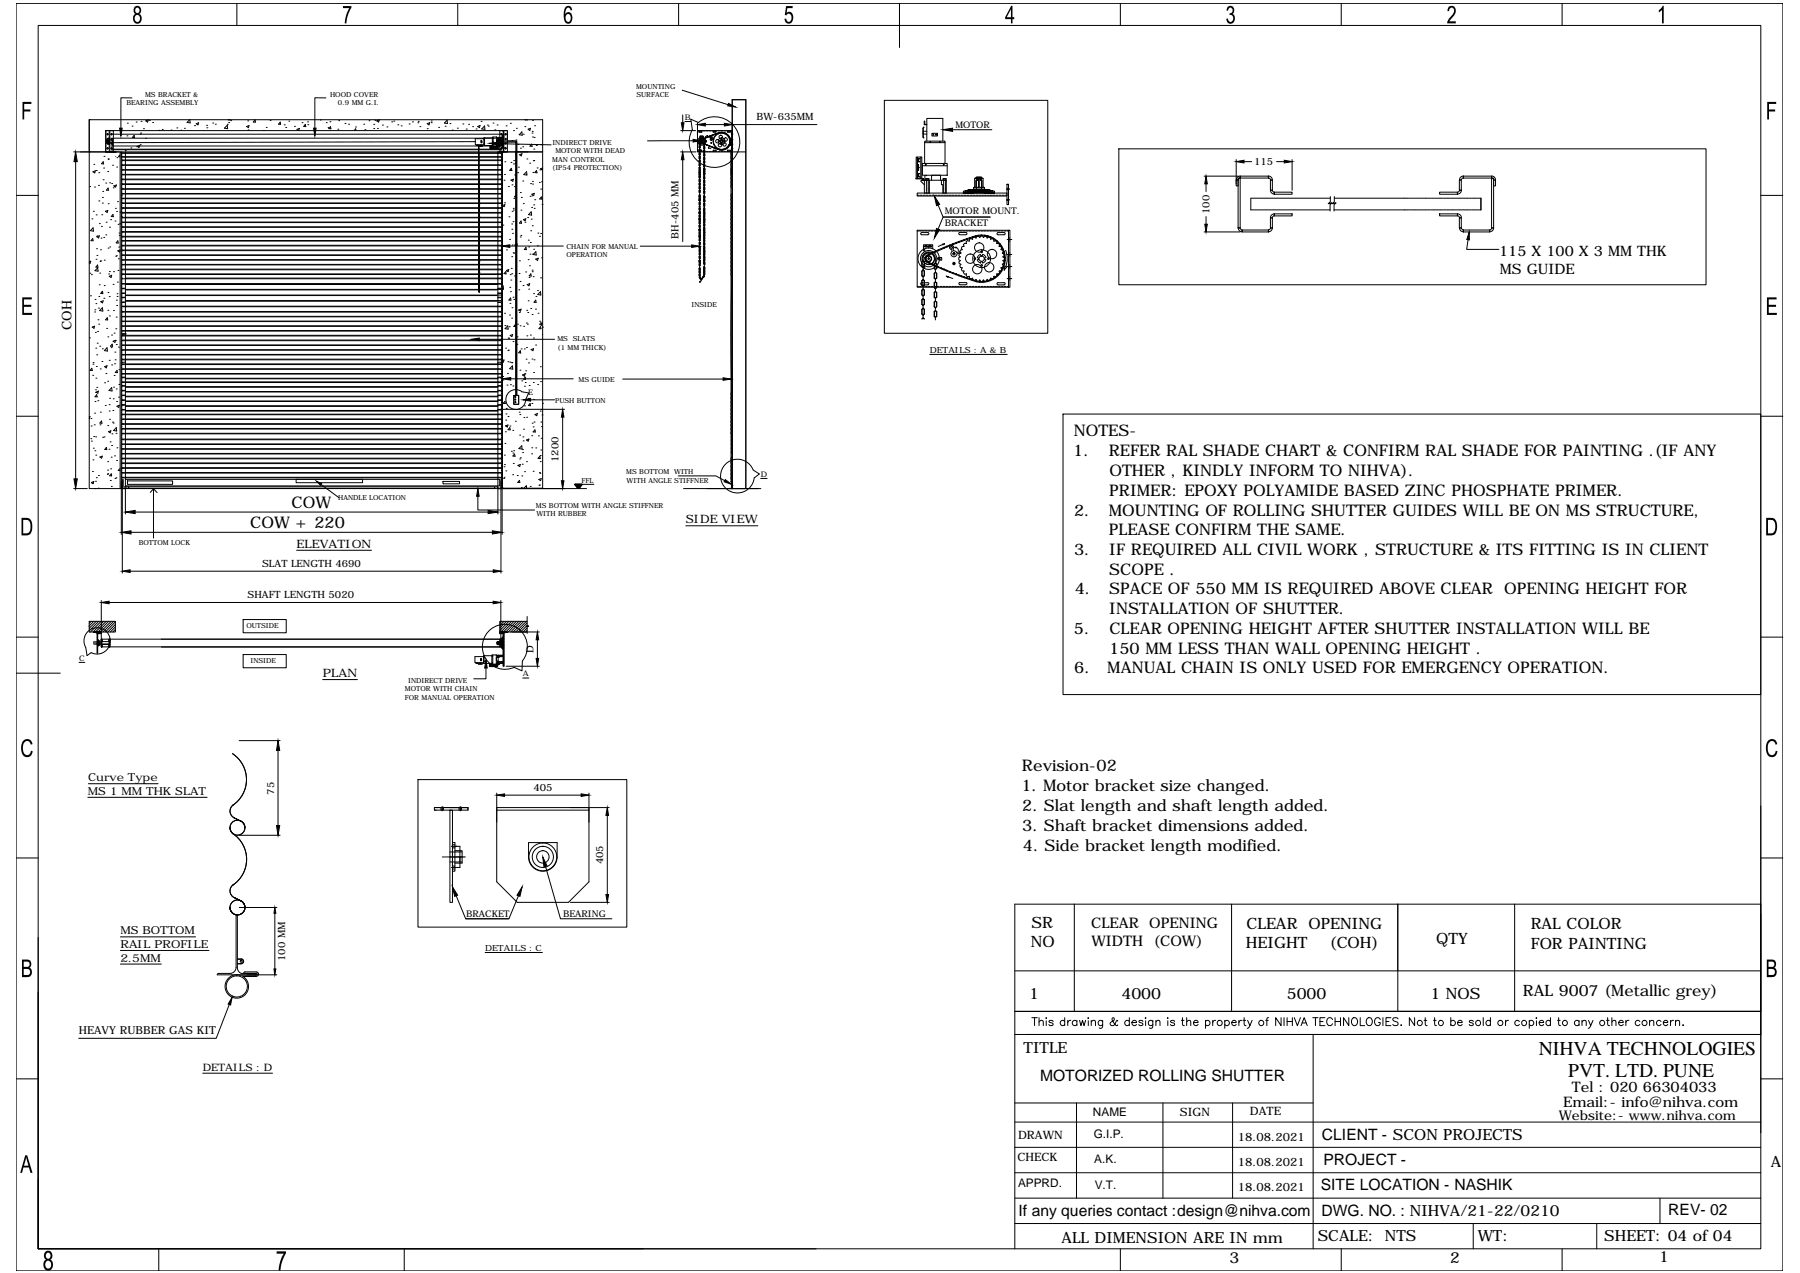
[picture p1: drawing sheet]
<svg xmlns="http://www.w3.org/2000/svg" width="594mm" height="420mm" viewBox="0 0 594 420" stroke-linecap="round" stroke-linejoin="round" font-family="sans-serif">
<defs><g id="words">
<g font-size="6.5">
<text x="507.9" y="348.2">NIHVA TECHNOLOGIES</text>
<text x="517.6" y="355.5">PVT. LTD. PUNE</text>
</g>
<g font-size="5.3">
<text x="354.4" y="143.9">NOTES-</text>
<text x="354.2" y="150.6">1.</text>
<text x="366" y="150.6">REFER RAL SHADE CHART &amp; CONFIRM RAL SHADE FOR PAINTING .(IF ANY</text>
<text x="366.2" y="157.2">OTHER , KINDLY INFORM TO NIHVA).</text>
<text x="96.3" y="167.6">COW</text>
<text x="366.1" y="163.6">PRIMER: EPOXY POLYAMIDE BASED ZINC PHOSPHATE PRIMER.</text>
<text x="354.5" y="170.2">2.</text>
<text x="366" y="170.2">MOUNTING OF ROLLING SHUTTER GUIDES WILL BE ON MS STRUCTURE,</text>
<text x="82.6" y="174.3">COW + 220</text>
<text x="366" y="176.7">PLEASE CONFIRM THE SAME.</text>
<text x="354.5" y="183.2">3.</text>
<text x="366.1" y="183.2">IF REQUIRED ALL CIVIL WORK , STRUCTURE &amp; ITS FITTING IS IN CLIENT</text>
<text x="366.1" y="189.7">SCOPE .</text>
<text x="354.7" y="196.2">4.</text>
<text x="366.1" y="196.2">SPACE OF 550 MM IS REQUIRED ABOVE CLEAR</text>
<text x="496.5" y="196.2">OPENING HEIGHT FOR</text>
<text x="366.1" y="202.7">INSTALLATION OF SHUTTER.</text>
<text x="354.4" y="209.2">5.</text>
<text x="366.2" y="209.2">CLEAR OPENING HEIGHT AFTER SHUTTER INSTALLATION WILL BE</text>
<text x="366.1" y="215.7">150 MM LESS THAN WALL OPENING HEIGHT .</text>
<text x="354.6" y="222.2">6.</text>
<text x="365.4" y="222.2">MANUAL CHAIN IS ONLY USED FOR EMERGENCY OPERATION.</text>
<text x="337.3" y="254.5">Revision-02</text>
<text x="337.1" y="261.1">1. Motor bracket size changed.</text>
<text x="337.4" y="267.7">2. Slat length and shaft length added.</text>
<text x="337.4" y="274.3">3. Shaft bracket dimensions added.</text>
<text x="337.6" y="280.9">4. Side bracket length modified.</text>
</g>
<g font-size="5.2">
<text x="340.4" y="306.4">SR</text>
<text x="411.4" y="306.5">CLEAR</text>
<text x="431.9" y="306.5">OPENING</text>
<text x="474" y="311.7">QTY</text>
<text x="505.2" y="306.8">RAL COLOR</text>
<text x="340.3" y="312.6">NO</text>
<text x="411.2" y="312.9">HEIGHT</text>
<text x="438.8" y="312.9">(COH)</text>
<text x="505.2" y="313.1">FOR PAINTING</text>
<text x="339.7" y="329.7">1</text>
<text x="370.1" y="329.6">4000</text>
<text x="424.7" y="329.6">5000</text>
<text x="472.1" y="329.6">1 NOS</text>
<text x="502.7" y="328.8">RAL 9007 (Metallic grey)</text>
<text x="343.3" y="356.8">MOTORIZED ROLLING SHUTTER</text>
<text x="436.3" y="376.1">CLIENT - SCON PROJECTS</text>
<text x="436.8" y="384.4">PROJECT -</text>
<text x="435.9" y="392.8">SITE LOCATION - NASHIK</text>
<text x="336.2" y="401.2">If any queries contact :design@nihva.com</text>
<text x="436.1" y="401.2">DWG. NO. : NIHVA/21-22/0210</text>
<text x="550.6" y="401.1">REV- 02</text>
</g>
<g font-size="5.1">
<text x="337.8" y="347.5">TITLE</text>
<text x="584.5" y="385">A</text>
<text x="350.3" y="410.2">ALL DIMENSION ARE IN mm</text>
<text x="434.9" y="409.5">SCALE: NTS</text>
<text x="487.7" y="409.5">WT:</text>
<text x="529.5" y="409.7">SHEET: 04 of 04</text>
<text x="405.8" y="416.7">3</text>
<text x="478.6" y="416.7">2</text>
<text x="547.6" y="416.7">1</text>
</g>
<g font-size="4.8">
<text x="360.2" y="306.1">CLEAR</text>
<text x="379.3" y="306.1">OPENING</text>
<text x="360.2" y="312.2">WIDTH (COW)</text>
<text x="515.9" y="365.4">Email:- info@nihva.com</text>
<text x="518.8" y="360.6">Tel : 020 66304033</text>
</g>
<g font-size="4.7">
<text x="494.8" y="84.5">115 X 100 X 3 MM THK</text>
<text x="495" y="90.3">MS GUIDE</text>
</g>
<g font-size="4.4">
<text x="23.6" y="109" transform="rotate(-90 23.6 109)">COH</text>
<text x="514.5" y="369.6">Website:- www.nihva.com</text>
</g>
<g font-size="3.9">
<text x="360.7" y="368.2">NAME</text>
<text x="361" y="375.6">G.I.P.</text>
<text x="361.2" y="383.9">A.K.</text>
<text x="336" y="391.7">APPRD.</text>
<text x="361.3" y="392.4">V.T.</text>
</g>
<g font-size="3.8">
<text x="226.3" y="172.7">SIDE VIEW</text>
<text x="97.9" y="180.8">ELEVATION</text>
<text x="106.5" y="223.5">PLAN</text>
<text x="389.4" y="368.2">SIGN</text>
<text x="412.5" y="368.1">DATE</text>
<text x="336" y="375.8">DRAWN</text>
<text x="408.5" y="376.5">18.08.2021</text>
<text x="335.8" y="383.3">CHECK</text>
<text x="408.5" y="384.9">18.08.2021</text>
<text x="408.5" y="393.2">18.08.2021</text>
</g>
<g font-size="3.6">
<text x="29.2" y="257.9">Curve Type</text>
<text x="29" y="262.4">MS 1 MM THK SLAT</text>
<text x="39.7" y="308.4">MS BOTTOM</text>
<text x="39.7" y="312.9">RAIL PROFILE</text>
<text x="39.7" y="317.4">2.5MM</text>
<text x="26" y="341.1">HEAVY RUBBER GAS KIT</text>
</g>
<text font-size="3.4" x="66.9" y="353.5">DETAILS : D</text>
<g font-size="3.3">
<text x="249.7" y="39.8">BW-635MM</text>
<text x="414" y="54.5">115</text>
<text x="399.2" y="70.6" transform="rotate(-90 399.2 70.6)">100</text>
<text x="223.9" y="78.8" transform="rotate(-90 223.9 78.8)">BH-405 MM</text>
<text x="184.3" y="152.5" transform="rotate(-90 184.3 152.5)">1200</text>
<text x="86.5" y="187.1">SLAT LENGTH 4690</text>
<text x="81.7" y="197.5">SHAFT LENGTH 5020</text>
<text x="176.1" y="215.6" transform="rotate(-90 176.1 215.6)">D</text>
<text x="90.5" y="262.3" transform="rotate(-90 90.5 262.3)">75</text>
<text x="176.1" y="261.1">405</text>
<text x="199" y="285.3" transform="rotate(-90 199 285.3)">405</text>
<text x="94.1" y="317.2" transform="rotate(-90 94.1 317.2)">100 MM</text>
</g>
<g font-size="3">
<text x="315.3" y="42.2">MOTOR</text>
<text x="311.8" y="70.8">MOTOR MOUNT.</text>
<text x="311.8" y="74.6">BRACKET</text>
<text x="153.9" y="302.5">BRACKET</text>
<text x="185.8" y="302.5">BEARING</text>
</g>
<g font-size="2.8">
<text x="306.9" y="116.4">DETAILS : A &amp; B</text>
<text x="160.1" y="313.8">DETAILS : C</text>
</g>
<g font-size="2.5">
<text x="226" y="39.6">B</text>
<text x="174.4" y="130.4">E</text>
<text x="251.1" y="157.4">D</text>
<text x="26.1" y="218.1">C</text>
<text x="172.5" y="223.2">A</text>
</g>
<g font-size="2.3">
<text x="210" y="29.3">MOUNTING</text>
<text x="41.7" y="34.8">BEARING ASSEMBLY</text>
<text x="47.9" y="32">MS BRACKET &amp;</text>
<text x="109" y="32">HOOD COVER</text>
<text x="111.5" y="34.8">0.9 MM G.I.</text>
<text x="210" y="32.1">SURFACE</text>
<text x="182.3" y="47.8">INDIRECT DRIVE</text>
<text x="182.3" y="53.4">MAN CONTROL</text>
<text x="183.3" y="50.6">MOTOR WITH DEAD</text>
<text x="182.3" y="56.2">(IP54 PROTECTION)</text>
<text x="186.9" y="82.2">CHAIN FOR MANUAL</text>
<text x="186.9" y="85">OPERATION</text>
<text x="228.2" y="101.5">INSIDE</text>
<text x="184" y="112.6">MS</text>
<text x="189.1" y="112.6">SLATS</text>
<text x="184" y="115.5">(1 MM THICK)</text>
<text x="191" y="126">MS GUIDE</text>
<text x="183.2" y="132.9">PUSH BUTTON</text>
<text x="192" y="159.4">FFL</text>
<text x="206.7" y="156.5">MS BOTTOM WITH</text>
<text x="206.8" y="159.3">WITH ANGLE STIFFNER</text>
<text x="111.6" y="165.1">HANDLE LOCATION</text>
<text x="176.9" y="167.6">MS BOTTOM WITH ANGLE STIFFNER</text>
<text x="177" y="170.4">WITH RUBBER</text>
<text x="45.8" y="179.8">BOTTOM LOCK</text>
<text x="81.3" y="207.4">OUTSIDE</text>
<text x="82.7" y="218.8">INSIDE</text>
<text x="134.7" y="225.4">INDIRECT DRIVE</text>
<text x="133.6" y="228.2">MOTOR WITH CHAIN</text>
<text x="133.6" y="231">FOR MANUAL OPERATION</text>
</g>
</g></defs>
<!-- layer: 0 -->
<g fill="none" stroke="#000" stroke-width=".33">
<path d="M5.3 1.1h583.1v418.4h-583.1zM12.6 8.4h568.5v403.8h-568.5zM78.2 1.1v7.3M151.1 1.1v7.3M224 1.1v7.3M296.9 1.1v14.6M369.8 1.1v7.3M442.7 1.1v7.3M515.6 1.1v7.3M29.4 39.5h.1M29.4 39.5v10.2M43.5 32.3h-3.6v10"/>
<path d="M48.1 39.9l.8-.3-.2 .7zM49.3 39.7h.1M62.6 39.5l.2 1.1-1-.2zM75.3 39.5v.1M76 39.5l-.7 .1M76.1 39.8h.1M81.8 39.9h.1M84.2 39.6l.1 .7h-.7zM89.1 39.7h.1M95.3 40h.1M105.7 39.6h.1M107.6 32.3h-3.7v10"/>
<path d="M111.8 39.8h.1M121.8 39.8h.1M123.8 39.7h.1M124.4 39.9l.8-.3-.2 .7zM129.9 40h.1M142.3 39.9h.1M147.6 39.7l.1 1.1-1-.2zM173.3 39.5h.7M175.8 39.7h.1M225.2 29.8l15.1 4.8M241.7 32.9h4.5v128.4h-4.5zM291.9 33.1h53.9v76.9h-53.9z"/>
<path d="M29.4 50.1h.1M30.7 56.7l.8-.3-.2 .7zM31 54.2h.1M31.8 56.3h.1M32.6 57h.1M34 59.3h.1M34.1 53.4l.1 .7-.7-.1zM34.2 55.5h.1M34.3 51.6h.1M34.9 43.1h2.5v7h-2.5zM34.9 49.7v-6.6h132.6v3.4h3v3.6h8.6h-144.2M35.1 46.6h.5"/>
<path d="M35.2 44.3h.6M35.2 45.9h.6M35.2 49h.6M35.2 47.3h.6M35.3 47h.8M35.5 45.8h.4M35.5 47.4h.6M35.5 44v.6M35.5 45.6v2M35.5 48.7v.5M35.5 56.6h.1M35.7 52.4h.1"/>
<path d="M35.7 46.6h.6M35.7 52.6h.1M35.8 45.8h.3M35.9 45.6h.2v2.1h-.2zM35.9 46.2h-.6v.9h.6M35.9 47.5h.2M35.9 45.7h.2M35.9 45.9h.2M35.9 47.3h.2M36.1 43.1v7M36.3 43.1v7M36.5 44.3h.7"/>
<path d="M36.5 45.9h.7M36.5 49h.7M36.8 50.2h1.2M36.8 48.7v.5h128.5v.9M36.8 44v.6M36.8 45.6v.6M36.8 47v.6M37 47.3h.2h-.7M37 46.2h-1.9v.8h1.9M37 45.6v4.5M37 46.5h.2M37.2 54.5h.1"/>
<path d="M37.2 45.6v2.6M37.4 49.4h127.9M37.4 45.6h128.5M37.4 44.3h128.4M38 50.2h.1M38.2 51.7h.1M38.5 55.1h.1M38.6 52h.1M39.7 50.4h124.8M39.7 51.1l-.6 .6h.6M39.7 50.1v111.2M40 50.1v111.2"/>
<path d="M40.2 50.2v.4h124.3M40.2 50.9v.4M40.2 51.6v.4M40.2 52.3v.5M40.2 53v.5M40.2 53.7v.5M40.2 54.5v.5M40.2 55.2v.5M40.2 55.9v.5M40.2 56.6v.5M40.2 57.3v.5M40.2 58.1v.5"/>
<path d="M40.2 58.8v.5M40.2 59.5v.5M40.2 51.9h124.3M40.2 51.7h124.3M40.6 59.1h-.2l.2 .2M40.6 57.5h-.2l.2 .2M40.6 56h-.2l.2 .1M40.6 54.4h-.2l.2 .2M40.6 52.8h-.2l.2 .2M40.7 59.3h.3M40.7 59.1h.3M40.7 57.7h.3"/>
<path d="M40.7 57.5h.3M40.7 56.1h.3M40.7 56h.3M40.7 54.6h.3M40.7 54.4h.3M40.7 53h.3M40.7 52.8h.3M41.2 59.3h123.3M41.2 59.1h123.3M41.2 57.7h123.3M41.2 57.5h123.3M41.2 56.1h123.3"/>
<path d="M41.2 56h123.3M41.2 54.6h123.3M41.2 54.4h123.3M41.2 53h123.3M41.2 52.8h123.3M41.3 49.7h.1M41.4 50.1v110.5M41.9 44.8h.1M42 40.7h.1M43.2 48.8h.1M43.6 41.6h.1M44.3 44.7l.1 .7h-.7z"/>
<path d="M44.9 40.3h.1M45.1 48.4h.1M45.3 48.3l.8-.3-.2 .7zM46.3 47.8h.1M46.3 44.3h.1M46.4 43.9h.1M46.6 40.1h.1M47.4 42.5h.1M48 45.6h.1M50.4 40.4h.1M52.4 43h.1M53.5 42.7h.1"/>
<path d="M56.5 42.9h.1M58.4 42.2h.1M59.7 43h.1M60.9 42.3h.1M64.2 41.5h.1M64.8 40.8l.8-.3-.3 .7zM68.2 41.4h.1M68.3 42.2h.1M70.2 40.6h.1M71.1 41h.1M74.1 42.3l.9-.9 .1 1.1zM75 41h.1"/>
<path d="M75.5 40.4h.1M81.4 41.8l.8-.3-.2 .6zM81.9 42.9h.1M87 43.1h.1M87.9 42.1h.1M92.5 40.3l.1 .7h-.7zM93.8 41.2h.1M94.3 42.1h.1M97.2 41.7h.1M98 42.7l.8-.3-.2 .7zM99.7 40.5h.1M100.8 41l.1 .8-.7-.1z"/>
<path d="M101.5 40.2h.1M101.6 41.2h.1M107.7 40.5h.1M108.3 42.1h.1M108.9 40.2h.1M109.1 41.8l.1 .7-.7-.1zM111.5 42.6h.1M113.9 40.7h.1M115 41h.1M116.9 43.1l.5-.6 .1 .6M117.3 41.9h.1M120 41h.1"/>
<path d="M120.4 42.8h.1M123.3 41h.1M123.3 42.4h.1M124.6 42.4h.1M126.2 41.3h.1M127.7 41.9h.1M129.3 40.2h.1M131.3 41.2h.1M132.4 41.5h.1M135 40.9h.1M136.1 40.2h.1M137.9 40.5h.1"/>
<path d="M138 40.1h.1M138.6 41.8h.1M141 42.5h.1M141 40.8l.8-.3-.2 .7zM142.3 40.5h.1M144.8 42.1h.1M146.9 41.7h.1M148.5 40.8h.1M149.2 42.9h.1M150.9 42.3h.1M152.8 40.9h.1M153.9 42.6h.1"/>
<path d="M154.7 41h.1M156 41.8h.1M156.9 46.8l-119.5 .3M157.1 42.6h.1M157.6 47.8v.2l-.3 .1h.4v-.3M157.6 41.8l.8-.4-.2 .7zM158 48.1h1.3zM158.1 48.1h-.1M158.2 48.1h.1M158.5 47.8v.4h.4v-.4M158.5 48.1h.1M158.7 46.5h.4v.6h-.4z"/>
<path d="M158.8 40.1h.1M158.9 46.6h.1M158.9 47h.1M159.7 45.8h-2.8v2h2.8M159.9 47.3h.1M159.9 46.2h.1M159.9 41.6l.1 1.1-1-.1zM159.9 45.5v2.5M160.9 41.3h.1M161.1 41.6h.1M161.7 48.5h2.6M161.8 48.9l2.4 .1z"/>
<path d="M161.9 48.6l.1 .3zM162 48.8h.1M162.1 48.8h.1M162.2 48.6l.1 .3zM162.5 45.2h1.4v3.1h-1.4zM162.5 45.5l-2.8 .1 .1 2.4h2.7M162.7 45.6h.1M162.7 47.9h.1M162.7 46.8h.1M162.6 48.8h.1M162.7 40.6h.1M162.8 48.8h.1"/>
<path d="M162.8 45.2v3.1M162.9 48.8h.1M163 48.7v.2zM163.1 48.8h.1M163.2 48.8h.1M163.3 42.9h.1M163.4 48.8h.1M163.7 48.6l.1 .3zM163.9 48.8h.1M163.9 47.8v.1M164 48.8h.1M163.9 48h.7"/>
<path d="M164.1 41.2h.1M164.1 48.6v.3zM164.1 47.4l17.8 .4M164.1 46.2v.8M164.2 46.2v.9zM164.2 46.8h.1M164.2 46.1v.4l.2-.1M164.2 46.4v.1M164.3 46.3h-.3v.7h.3M164.3 48.4v.7M164.3 50.2h1.2v.4M164.3 50.1v111.2h29.3"/>
<path d="M164.4 48.1h.2v.3l-.2-.2v.9zM164.4 48.4h-2.7v.7h2.7M164.4 49.1h.1M164.4 45.4v.3M164.4 47.5v.4M164.4 47.8h.3M164.4 46.3h1M164.4 47h1M164.4 45.4h1.7M164.4 47.9h.2M164.4 47.5h.2M164.4 45.7h.2"/>
<path d="M164.4 47.5l.3 .1M164.4 47.7v.1M164.4 45.4v.1M164.4 47.6v.2M164.4 46.8h-.2v.4M164.5 48.3h.1M164.6 43.1h.1M164.6 46.1h-.7v1.1h.7M164.6 45.4v3M164.6 48.1h1.5M164.6 47.4h1.5M164.7 59.3h.3"/>
<path d="M164.7 59.1h.3M164.7 57.7h.3M164.7 57.5h.3M164.7 56.1h.3M164.7 56h.3M164.7 54.6h.3M164.7 54.4h.3M164.7 53h.3M164.7 52.8h.3M164.7 51.9h.3M164.7 51.7h.3M164.7 50.6h.3"/>
<path d="M164.7 50.4h.3M164.7 45.4l-.3 .1M164.8 47.6h.2M164.8 47.8h.2M164.8 45.4h.2M165 45.4v-2.3h2.5v7h-2.5v-1.9M165.1 48.1l-.4 .4-.2-.2M165.1 47.6h.2M165.1 47.8h.2M165.1 45.4h.2M165.2 50.4h.1l-.1 .2M165.2 51.7h.1l-.1 .2"/>
<path d="M165.2 59.1h.1l-.1 .2M165.2 57.5h.1l-.1 .2M165.2 56h.1l-.1 .1M165.2 54.4h.1l-.1 .2M165.2 52.8h.1l-.1 .2M165.2 49h.6M165.4 46.1h-1.2v.3l1.9-.2M165.4 47l-1.2-.2v.4h1.2M165.4 45.9l.1 1.4zM165.4 46.6h-1.2h1.2M165.4 47.6h.2M165.4 47.8h.2"/>
<path d="M165.4 45.4h.2M165.4 45.6v2.6M165.5 45.9h.2v1.4h-.2M165.5 44v.6M165.5 48.7v.5M165.5 50.9v.4M165.5 51.6v.4M165.5 52.3v.5M165.5 53v.5M165.5 53.7v.5M165.5 54.5v.5M165.5 55.2v.5"/>
<path d="M165.5 55.9v.5M165.5 56.6v.5M165.5 57.3v.5M165.5 58.1v.5M165.5 58.8v.5M165.5 59.5v.5M165.6 46.3h.1M165.6 47h.1M165.6 45.6v2.6h-128.2M165.7 47.6h.2M165.7 47.8h.2M165.7 45.4h.2"/>
<path d="M165.7 50.1v111.2M165.8 46.3h.2M165.8 47h.2M165.8 50.1h.3v-6.9l-.3-.1h.4v7M165.9 44.8l-.1 1.8v-1.6l-.1 .2v2.8l.1 .2v-1.6l.1 1.8M165.9 44.8h.1M165.9 44.7l.2-.2v4.2l-.2-.2M165.9 48.4h.1M165.9 44.8v3.6M166 45.6h.2M166 47.6h.2M166 45.4l.2 .1"/>
<path d="M166.1 46.3h.1M166.1 47h.1M166.1 43.1v7M166.1 45.8l-1.5 .1M166.1 44.5h.1M166.1 44.5v4.2M166.1 48.7h.1M166.2 47.8h-.2M166.4 59.5h.1M166.5 57.6h.1M166.6 44.3h.6M166.6 45.9h.6"/>
<path d="M166.6 49h.6M166.6 47.3h.6M166.6 53.4h.1M166.9 44v.6M166.9 45.6v.6M166.9 47v.6M166.9 48.7v.5M167 41.5h.1M168.4 40.7h.1M168.6 53.6h.1M168.6 59.5l.8-.3-.2 .6zM168.8 55.6l.1 .7-.7-.1z"/>
<path d="M169 46.4h.1M169.4 54.1h.1M169.5 43.1h.1M169.5 53h.1M169.9 57.8h.1M170 53.9h.1M170.2 57h.1M170.3 50.1h.1M170.3 46.2h.1M170.4 42.3h.1M170.5 50.1v80.4h.7v2.9h-1.6v-2.9h.7v-80.4h-4.5v111M170.8 57h.1"/>
<path d="M170.9 47.7h.1M171.1 55.2h.1M171.5 51.1l.8-.4-.3 .7zM171.8 48.9h.1M172.2 43.5l.2 1.1-1-.1zM172.5 48.4h.1M172.5 59.7h.1M172.7 44.3h.1M173.2 41.8h.1M173.8 56.7l.1 1.1-1-.2zM173.9 52.5h.1M174.3 42.6l.8-.3-.2 .8z"/>
<path d="M174.8 53.9h.1M175.5 47.6l.1 .7-.7-.1zM175.6 43.9h.1M175.7 43.4h.1M175.7 59.9h.1M175.8 45.2h.1M175.9 56.9h.1M176 53.1h.1M176.2 49.2h.1M176.2 53h.1M176.3 45.4h.1M176.4 41.5h.1"/>
<path d="M176.9 47.9h.1M177.1 47.9h.1M177.1 56.3l.1 .7h-.7zM177.3 55.4h.1M178.2 56.1h.1M178.5 47.8h.1M179.1 55.4l-.7 .3 .5 .4 .2-.4M226 40.1h2M228.8 46.5h-15.1M230.2 50.1h.7M230.2 43.2h.7M230.7 43.4l1 .1-.9 .2z"/>
<path d="M230.7 49.9h.8M230.7 49.6h.8M230.8 49.5v.3M231.1 45.1l.9 .1zM231.2 45h.1M231.2 50.1h.6M231.2 43.2h.6M231.3 46.6v.1M231.3 45.1h.1M231.3 46.4l1.6-.8a16.2 16.2 0 0 1 5.8-1.8 2.84 2.84 0 0 1 2.1 3.8 2.84 2.84 0 0 1-4 1.5l-5.4-2.2zM231.3 46.5v.1M231.3 46.8h.1"/>
<path d="M231.3 46.6h.1M231.3 46.7h.1M231.3 45h.1M231.3 46.4v.1M231.4 46.8h.1M231.4 46.2l1.5-.7a16.7 16.7 0 0 1 5.8-1.8 2.96 2.96 0 0 1 2.2 3.9 2.96 2.96 0 0 1-4.1 1.6l-5.4-2.2-.3-.4 .3-.4M231.4 46.4l-.1 .1M231.4 46.8l.1 .1M231.4 46.3v.1M231.5 46.9l.1 .1M231.5 46.9h.1M231.5 46.3l-.1 .1"/>
<path d="M231.5 49.5l.2 .2-.2 .1M231.5 46.3h.1M231.6 46.3h-.1M231.6 46.9h.1M231.6 44.9l.1 .2zM231.7 46.3h.1M231.7 46.3l.1 .1M231.7 46.9l-.1 .1M231.8 46.9h-.1M231.8 46.3v.1M231.8 46.4l.1 .1M231.8 45.1h.1"/>
<path d="M231.8 46.8v.1M231.9 45h.1M231.8 46.8h.1M231.9 46.4v.1M231.9 46.5v.1M231.9 46.7h.1M231.9 46.6h.1M231.9 46.6v.1M231.9 45.1h.1M232.1 45.4v-.5h-1.1v.6M232.1 50.1h.7M232.1 43.2h.7"/>
<path d="M232.9 46.5h.3v.3h-.3M233.1 50.1h.7M233.1 43.2h.7M233.1 46.5v.3M233.3 44.8h.3zM233.3 44.8l-.5 .3M233.8 48.8l.2 .2zM234 48.9l.6 .2M234.1 50.1h.6M234.1 43.2h.6M234.5 45.7a.36 .36 0 0 0 .1 .6 .36 .36 0 0 0 .5-.3l.5-.1M234.6 45.4l.1 .2"/>
<path d="M234.6 45.4l-.1-.5-.3 .2 .3 .6M234.7 45.7l.4 .2M234.9 45.2l.1 .1zM235 50.1h.7M235 43.2h.7M235.1 45.2l.2 .5M235.1 45.8v.1M235.4 43.3v.3M235.4 43.4h.8M235.4 45.8l.2 .1M235.5 45.8l-.4 .1M235.5 49.6h.7"/>
<path d="M235.5 49.5v.3h.8l-.1-.3M235.5 46.8v.1M235.5 46.3v.1M235.6 47.3l-.1 .4h.3M235.6 45.9l-.3 .6 .3 .8M235.6 47.3h.1M235.6 45.9h.1M235.7 47.8l.2 .6 .3 .1M235.8 45.5h-.3l.1 .4M236 48.1h.1M236 50.1h.6M236 43.2h.6"/>
<path d="M236.2 43.3l.1 .3-.9 .1M236.2 44.8l-.3 .1-.2 .6M236.3 48.5l-.1 .2 .4 .1M236.3 44.7v.1M236.6 44.5l-.2-.1-.1 .3M236.6 48.8l.4 .2M236.6 48.8h.1M237 50.1h.6M237 43.2h.6M237 44.2l-.4 .1v.2M237 49h.1M237.1 49v.2h.3"/>
<path d="M237.1 44.2h-.1M237.4 44h-.3v.2M237.5 49.2h.1M237.5 49.2l.3 .2 .2-.2v.3l.4-.2M237.5 44v.1M237.6 46.5l.4 .7M237.9 50.1h.7M237.9 43.2h.7M238 47.2l.1-.2 .2 .2M238.4 44l-.4-.2-.5 .2M238.4 44h.1M238.4 44h.4"/>
<path d="M238.4 49.2h.1M238.7 46.5l-.4 .7M238.7 46.5l-.2-.4-.4 .1-.1-.1-.4 .4M238.8 49.2l-.4 .1M238.8 44l.1 .1M238.9 44h.4v.2M238.9 50.1h.7M238.9 43.2h.7M238.9 49.2h-.1M239.3 49v.2h-.4M239.3 44.2h.1M239.3 44.2l.6 .2 .1 .3"/>
<path d="M239.3 49h.1M239.7 48.8l-.4 .2M239.7 48.8h.1M239.8 50.1h.7M239.8 43.2h.7M240 48.5l-.1 .4-.2-.1M240 44.7h.1M240.1 44.8l.3 .1-.1 .2M240.1 48.5h-.1M240.1 43.4l1 .1-.9 .2zM240.2 49.9h.7M240.2 49.6h.7"/>
<path d="M240.2 49.5v.3M240.3 48.2l.1 .2-.3 .1M240.3 45.1l.5 .4-.1 .4M240.4 48.1h-.1M240.7 45.9l.1 .5M240.7 47.3l.1 .4-.4 .4M240.8 46.3v.1M240.8 46.8v.1M240.8 46.9l-.1 .4M240.8 46.4l.2 .1-.2 .3M240.8 50.1h.7M240.8 43.2h.7"/>
<path d="M240.9 49.5l.2 .2-.2 .1M241 47.6h.3l-.4 .4zM241.2 45.6l.2 .8-.2 1.2M241.3 47.6h.6M241.3 46.1h.6M241.3 44.3h.6M241.3 49.1h.6M241.5 43.1h-11.3v7h11.3M241.5 43.1h.2v7h-.2M241.5 49.2h.2M241.5 43.1v7M241.5 47.8h.2"/>
<path d="M241.5 46.3h.2M241.5 45.9h.2M241.5 47.4h.2M241.5 48.9h.2M241.5 44.4h.2M241.5 44h.2M302.3 58.9h2.5v.6h-.6h.5v-.5zM302.4 58.9v-7.1h1.8v7.1M302.4 58.8h1.8M302.7 52l.1 6.6zM302.8 52.3l.8 .2zM302.8 52.7l.4 .2z"/>
<path d="M302.8 53l.3 .1zM302.8 53.3h.8v.1h-.8zM302.8 54.4h.4v.2h-.4zM302.8 54.8l.4 .1zM302.8 55l.4 .2zM302.8 55.3l.5 .1zM302.8 58.2h.8v.1h-.8zM302.8 57.8l.4 .2zM302.8 57.5l.3 .2zM302.8 57.2l.8 .2zM302.8 56.1l.4 .2zM302.8 55.8l.4 .1z"/>
<path d="M302.8 55.5l.4 .1zM303.9 51.8v7M304 59.9l1.1 1.1M304.4 53.9h8.2v3.9h-8.2zM304.4 54.7h8.2M304.5 59.3v.4M304.5 59.5h.1M304.9 42l-.2 .3 .2 3.3-.3-.4v-2.9zM304.9 42h.1M305.1 59.5v4.2h1.6v-4.2M305.2 53.9v-7.1l.2-.2h6.3l.2 .2v7.1M305.2 47.1h6.7"/>
<path d="M305.3 57.8v1.7M305.4 54.3l.2 .2zM305.5 59h1.1v.5M305.5 59v.5M305.6 57.8v.2l.1-.2M305.8 59.8v.2M305.8 59v.7M305.8 59h-.2M305.8 59h.8M305.9 46.6v-7.5h5.3v7.5M305.9 41h-.7v-1h-.2v1.2h.9M305.9 43.3h-1.2v1h1.2"/>
<path d="M306.3 59v.5M306.4 59.5v.2M306.4 59.8v.2M306.9 46.8l.2 .1zM307.5 59.5v-1.7h2.9v1.7M307.6 44h1.8v.9h-1.8zM307.9 44.4l.2 .1zM308.8 44.4l.2 .1zM310.2 46.7v.3zM310.7 59.5v1.5h.5v2.7h1.1v-4.2h-8.1l-.2 .4M311.3 54.3l.3 .1zM311.4 59.5v.2"/>
<path d="M311.4 59.8v.2M311.5 59h-.2M312 59v.5M312 59h-.5v.5M312 59.5v.2M312 59.8v.2M312.2 59h-.9v.5M312.2 59v.5M312.3 59h-.3M314.4 42.8h12.9M321.7 58.9l1-.1v.7M322 58.8h2.1z"/>
<path d="M322.1 58.7h1.9M322.2 59.5v2.3M322.3 59v-.6h1.6v.6M322.3 59.2v.1M322.3 59.5v.1M322.3 59.7v.2M322.6 59.5h.1M322.7 58.8l-.1 .1M323.5 58.8l.1 .1M323.9 59.2v.1M323.9 59.5v2.4M324.5 58.9l-1-.1 .1 .7"/>
<path d="M369.3 49.1h193.8v44.9h-193.8zM397.4 58.1h11.3M408 59.4h.6v2h-.6zM408 52.7v8M408.6 58.8h.7v16.4h-.7zM409.3 58.1h9.3v.7h-9.3zM409.3 58.1v.6l-.4 .2-.2 .5M409.3 58.1l-1 .5-.3 .8h.6M410.6 53.4h2.5M418.6 58.1l1.1 .5 .2 .8h-.6l-.2-.5-.5-.2M419.3 59.4h.6v3.4h-.6zM421.3 53.4h2.6"/>
<path d="M426.5 52.7v10.1M481.7 59.4h.6v3.4h-.6zM481.7 59.4h.6M483 58.1h9.3v.7h-9.3zM483 58.1l-1.1 .5-.2 .8M483 58.7l-.5 .2-.2 .5M492.3 58.8h.7v16.4h-.7zM492.3 58.1v.7M492.3 58.1l.8 .2 .4 .7 .1 .4h-.6M492.3 58.7l.5 .2 .2 .5M493 59.4h.6v2h-.6zM5.3 64.5h7.3"/>
<path d="M29.6 61.6h.1M30.3 72.2h.1M30.6 78.8l.1 .7-.7-.1zM30.7 75.2l.1 1.1-1-.2zM30.8 69.7h.1M31.2 61.7h.1M31.7 70.9h.1M31.9 78.1l.9-.3-.3 .7zM32 77.9h.1M32.5 61.2h.1M32.6 66.3h.1M32.8 73.8h.1"/>
<path d="M33.3 78.6h.1M33.5 74.7h.1M33.6 70.9h.1M33.8 67h.1M33.8 65.2h.1M33.9 63.2h.1M34.2 78.4h.1M34.8 69.7l.8-.3-.2 .7zM34.9 60.4h.1M34.9 77.5h.1M35 73.3h.1M35.7 62.1l.1 .7h-.7z"/>
<path d="M35.7 67.2h.1M36.1 75h.1M36.2 60.3h.1M36.5 72.5h.1M36.9 60.6h.1M37.3 70.8l.1 .7-.7-.1zM37.4 62h.1M37.6 61.4l.8-.3-.2 .6zM38 73h.1M38.1 68.8h.1M38.5 69.8h.1M38.8 66.6h.1"/>
<path d="M38.9 79.5l.1 .7h-.7zM39 74.1h.1M39.3 76.9h.1M39.4 77.7h.1M39.5 73.8h.1M39.6 70h.1M40 64.6h.1M40 71.5h.1M40.2 60.3v.4M40.2 61v.4M40.2 61.7v.5M40.2 62.4v.5"/>
<path d="M40.2 63.1v.5M40.2 63.9v.5M40.2 64.6v.5M40.2 65.3v.5M40.2 66v.5M40.2 66.8v.4M40.2 67.5v.5M40.2 68.2v.5M40.2 68.9v.5M40.2 69.7v.4M40.2 70.4v.4M40.2 71.1v.5"/>
<path d="M40.2 71.8v.5M40.2 72.5v.5M40.2 73.3v.5M40.2 74v.5M40.2 74.7v.5M40.2 75.5v.4M40.2 76.2v.4M40.2 76.9v.5M40.2 77.6v.5M40.2 78.3v.5M40.2 79.1v.4M40.2 79.8v.4"/>
<path d="M40.6 79.4h-.2l.2 .2M40.6 78h-.2l.2 .2M40.6 76.4h-.2l.2 .2M40.6 74.9h-.2l.2 .1M40.6 73.3h-.2l.2 .2M40.6 71.7h-.2l.2 .2M40.6 70.1h-.2l.2 .2M40.6 68.6h-.2l.2 .2M40.6 67h-.2l.2 .2M40.6 65.4h-.2l.2 .2M40.6 63.9h-.2l.2 .1M40.6 62.3h-.2l.2 .2"/>
<path d="M40.6 60.7h-.2l.2 .2M40.7 78.2h.3M40.7 78h.3M40.7 76.6h.3M40.7 76.4h.3M40.7 75h.3M40.7 74.9h.3M40.7 73.5h.3M40.7 73.3h.3M40.7 70.3h.3M40.7 70.1h.3M40.7 68.8h.3"/>
<path d="M40.7 68.6h.3M40.7 67.2h.3M40.7 65.6h.3M40.7 65.4h.3M40.7 64h.3M40.7 63.9h.3M40.7 62.5h.3M40.7 62.3h.3M40.7 60.9h.3M40.7 60.7h.3M40.7 67h.3M40.7 79.6h.3"/>
<path d="M40.7 79.4h.3M40.8 71.9h.3M40.8 71.7h.3M41.2 78.2h123.3M41.2 78h123.3M41.2 76.6h123.3M41.2 76.4h123.3M41.2 75h123.3M41.2 74.9h123.3M41.2 73.5h123.3M41.2 73.3h123.3M41.2 70.3h123.3"/>
<path d="M41.2 70.1h123.3M41.2 68.8h123.3M41.2 68.6h123.3M41.2 67.2h123.3M41.2 65.6h123.3M41.2 65.4h123.3M41.2 64h123.3M41.2 63.9h123.3M41.2 62.5h123.3M41.2 62.3h123.3M41.2 60.9h123.3M41.2 60.7h123.3"/>
<path d="M41.2 67h123.3M41.2 79.6h123.3M41.2 79.4h123.3M41.3 71.9h123.2M41.3 71.7h123.2M164.7 78.2h.3M164.7 78h.3M164.7 76.6h.3M164.7 76.4h.3M164.7 75h.3M164.7 74.9h.3M164.7 73.5h.3"/>
<path d="M164.7 73.3h.3M164.7 71.9h.3M164.7 71.7h.3M164.7 70.3h.3M164.7 70.1h.3M164.7 68.8h.3M164.7 68.6h.3M164.7 67.2h.3M164.7 65.6h.3M164.7 65.4h.3M164.7 64h.3M164.7 63.9h.3"/>
<path d="M164.7 62.5h.3M164.7 62.3h.3M164.7 60.9h.3M164.7 60.7h.3M164.7 67h.3M164.7 79.6h.3M164.7 79.4h.3M165.1 71.7h.2l-.2 .2M165.2 79.4h.1l-.1 .2M165.2 78h.1l-.1 .2M165.2 76.4h.1l-.1 .2M165.2 74.9h.1l-.1 .1"/>
<path d="M165.2 73.3h.1l-.1 .2M165.2 70.1h.1l-.1 .2M165.2 68.6h.1l-.1 .2M165.2 67h.1l-.1 .2M165.2 65.4h.1l-.1 .2M165.2 63.9h.1l-.1 .1M165.2 62.3h.1l-.1 .2M165.2 60.7h.1l-.1 .2M165.5 60.3v.4M165.5 61v.4M165.5 61.7v.5M165.5 62.4v.5"/>
<path d="M165.5 63.1v.5M165.5 63.9v.5M165.5 64.6v.5M165.5 65.3v.5M165.5 66v.5M165.5 66.8v.4M165.5 67.5v.5M165.5 68.2v.5M165.5 68.9v.5M165.5 69.7v.4M165.5 70.4v.4M165.5 71.1v.5"/>
<path d="M165.5 71.8v.5M165.5 72.5v.5M165.5 73.3v.5M165.5 74v.5M165.5 74.7v.5M165.5 75.5v.4M165.5 76.2v.4M165.5 76.9v.5M165.5 77.6v.5M165.5 78.3v.5M165.5 79.1v.4M165.5 79.8v.4"/>
<path d="M165.8 67.8l.9-.3-.3 .7-.6-.3M166 74.3h.1M166.5 66.9h.1M167.8 61.6h.1M168 71.6h.1M168.2 79h.1M168.9 73.9h.1M168.9 75.7h.1M169 61h.1M169 69.7h.1M169.1 77h.1M169.3 73.2h.1"/>
<path d="M169.4 68.8h.1M169.4 69.3h.1M169.6 65.5h.1M169.7 61.6h.1M170.2 77.9h.1M170.3 64.4l-.5 .6h.5M171.7 78.2h.1M171.7 63.6h.1M171.9 77.7h.1M171.9 69.4h.1M172 73l.1 .7-.7-.1zM172.1 65.2h.1"/>
<path d="M172.7 67.2h.1M172.7 72.5l.9-.3-.3 .7zM173.3 73.3h.1M174.1 71.8h.1M174.4 79.3h.1M174.9 64.8h.1M175.1 60.6h.1M175.2 76.2h.1M175.3 72.3h.1M175.3 69.9l.2 1.1-1.1-.2zM175.5 68.5h.1M175.5 64.1l.8-.3-.2 .7z"/>
<path d="M175.6 64.6h.1M175.7 74.5h.1M175.8 60.8h.1M176.1 67.6h.1M176.3 68.8h.1M176.5 65.9h.1M177.5 76.9h.1M178 60.2h.1M178.1 78h.1M178.5 77.1h.1M178.5 62.4h.1M178.7 65l.1 .7h-.7z"/>
<path d="M178.7 60h.1M178.9 67.5h.1M230.9 66.4v.3M232.4 70.6h.1M232.4 72.6h.1M232.4 76.8h.1M232.4 66.7v.3M232.4 73.6h.1M232.4 78.9h.1M302.7 63.7h29.6v1h-29.6zM302.7 64.4h.7M302.7 76.3h.5"/>
<path d="M303.5 76.3h.6M303.7 64.4h.7M304.4 76.3h.7M304.7 64.4h.6M305.4 76.3h.7M305.6 64.4h.7M305.8 60.1v.2M305.8 60.3v.3M305.8 60.6v.2M305.8 60.9v.2M305.8 61.2v.2M305.8 61.5v.2"/>
<path d="M305.8 61.8v.2M305.8 62.1v.2M305.8 62.4v.2M305.8 62.7v.2M305.8 63v.1M305.8 63.3v.1M305.8 63.6v.1M306.2 76.8l.4 .3-.4 .4M306.2 76.8h-2l-.3 .3 .3 .4h2M306.4 60.1v.2M306.4 60.3v.3M306.4 60.6v.2"/>
<path d="M306.4 60.9v.2M306.4 61.2v.2M306.4 61.5v.2M306.4 61.8v.2M306.4 62.1v.2M306.4 62.4v.2M306.4 62.7v.2M306.4 63v.1M306.4 63.3v.1M306.4 63.6v.1M306.4 76.3h.6M306.6 64.4h.6"/>
<path d="M307.3 76.3h.7M307.6 64.4h.6M308.3 76.3h.6M308.6 64.4h.6M309.3 76.3h.6M309.5 64.4h.7M309.6 67.7l1.7 3.9h15.5h-15.5l-1.7 4M310.2 76.3h.7M310.5 64.4h.6M311.2 76.3h.7M311.4 60.1v.2M311.4 60.3v.3"/>
<path d="M311.4 60.6v.2M311.4 60.9v.2M311.4 61.2v.2M311.4 61.5v.2M311.4 61.8v.2M311.4 62.1v.2M311.4 62.4v.2M311.4 62.7v.2M311.4 63v.1M311.4 63.3v.1M311.4 63.6v.1M311.4 64.4h.7"/>
<path d="M312 60.1v.2M312 60.3v.3M312 60.6v.2M312 60.9v.2M312 61.2v.2M312 61.5v.2M312 61.8v.2M312 62.1v.2M312 62.4v.2M312 62.7v.2M312 63v.1M312 63.3v.1"/>
<path d="M312 63.6v.1M312.2 76.3h.6M312.4 64.4h.6M313.1 76.3h.7M313.3 64.4h.7M314.1 76.3h.6M314.3 64.4h.6M315 76.3h.7M315.3 64.4h.6M316 76.3h.6M316.3 64.4h.6M317 76.3h.6"/>
<path d="M317.2 64.4h.7M318 76.3h.6M318.2 64.4h.6M318.4 63l4.7-.1h-3.9l.4-.4h6.9l.5 .4h-3.9l4.7 .2zM318.4 63.1h-.4v.6l5.1-.3M318.8 76.7h-2.1l-.3 .4 .3 .4 2.1-.1 .3-.3-.3-.4M318.9 76.3h.7M319.1 64.4h.7M319.8 79.6l-.5-.2-.5 .4 .1 .6M319.9 76.3h.6M320.1 64.4h.6M320.8 76.3h.7"/>
<path d="M321 78.9l-.5-.2-.6 .4v.5M321.1 64.4h.6M321.2 63.7h3.8M321.3 62v.5h3.6v-.5M321.5 61.8h3.3l.1 .2h-3.6zM321.7 61.8v-2.9h.9v.6h-.5v2.3M321.8 76.3h.6M322.1 64.4h.6M322.2 78.5l.1-.5 .7-.1 .4 .4 .2-.4h.7l.4 .4 .2-.4 .7 .1 .1 .5M322.2 78.5l-.5-.3-.7 .2v.5M322.3 60v.2M322.3 60.3v.2"/>
<path d="M322.3 60.6v.2M322.3 60.9v.2M322.3 61.2v.2M322.3 61.4v.3M322.3 61.7v.2M322.3 62v.2M322.3 62.3v.2M322.3 62.6v.2M322.3 62.9v.2M322.3 63.2v.2M322.3 63.5v.2M322.8 76.3h.6"/>
<path d="M323 64.4h.6M323.1 63.5h1.6l.3 .2h3.2M323.1 63.5h-1.6l-.3 .2h-3.2M323.1 61.8v-3v3M323.8 76.3h.6M323.9 62v.2M323.9 62.3v.2M323.9 62.6v.2M323.9 62.9v.2M323.9 63.2v.2M323.9 63.5v.2M324 61.9h.2"/>
<path d="M324 64.4h.6M324 61.8v-2.3h-.4v-.6h.9v2.9M324.7 76.3h.6M324.9 64.4h.7M325.7 76.3h.6M325.7 78.5h.2M325.9 78.5l.3-.3 .6 .2 .2 .6M325.9 64.4h.6M326.6 76.3h.7M326.8 64.4h.7M327 79l.4-.3 .6 .4 .1 .5 .4-.2 .5 .4-.1 .5M327.6 76.3h.6"/>
<path d="M327.8 63.1h.4v.6l-5.1-.3M327.8 64.4h.7M328.5 76.3h.7M328.8 64.4h.6M329.1 76.9l2.2-.1 .5 .3-.5 .4h-1.9l-.3-.2zM329.5 76.3h.6M329.8 64.4h.6M330.5 76.3h.6M330.7 64.4h.7M331.5 76.3h.6M331.7 64.4h.6M332.2 66h.3"/>
<path d="M332.2 62.4h.3M332.3 60.8h.6v6.7M332.3 60.8h.6v6.7h-.6zM332.3 66.2h.6M332.3 65.8h.6M332.3 62.2h.6M332.3 62.7h.6M332.4 79.1h.6M332.4 76.3h.5M332.5 66h.1M332.5 62.4h.1M332.6 66h.3"/>
<path d="M332.6 62.4h.3M332.9 76h-30.2v18.8h30.2M332.9 76h.4v18.8h-.4M332.9 79.6h.4M332.9 60.8v3.8M332.9 76v18.8M332.9 78.5h.4M332.9 66h.1M332.9 62.4h.1M333.1 79.1h.9M397.4 76.6h11.9M398 60.7v2.5"/>
<path d="M398 71.5v2.5M408.6 75.2h.7l.2 .5 .5 .2M408.7 75.2l.2 .8 1.1 .5M409.9 75.9h8.7v.7h-8.7zM409.9 75.9v.7M419.3 75.2l-.2 .5-.5 .2M419.3 62.8l.2 .7 1.1 .6M419.3 75.2v-3.3h.6v3.3M419.3 62.8h.6l.2 .4 .5 .2v.7M419.3 75.2h.6M419.9 75.2l-.2 .8-1.1 .5M420.6 70.6h5.9v.7h-5.9z"/>
<path d="M420.6 63.4h5.9v.7h-5.9zM420.6 71.2l-.5 .2-.2 .5h-.6a1.29 1.29 0 0 1 1.3-1.3v.7M439.1 65.4h-26.3v3.9h26.2M440.3 69.3h23.5M440.4 65.4h23.4M464 65.4h.3M464 69.3h.3M464.5 65.4h.3M464.5 69.3h.3M465 65.4h.3M465 69.3h.3M465.4 65.4h.4"/>
<path d="M465.4 69.3h.4M465.9 65.4h.3M465.9 69.3h.3M466.4 65.4h.4M466.4 69.3h.4M466.9 65.4h.3M466.9 69.3h.3M467.4 65.4h.3M467.4 69.3h.3M467.9 65.4h.3M467.9 69.3h.3M468.4 65.4h.3"/>
<path d="M468.4 69.3h.3M468.8 65.4h.3M468.8 69.3h.3M469.3 65.4h.3M469.3 69.3h.3M469.8 65.4h.3M469.8 69.3h.3M470.3 65.4h.3M470.3 69.3h.3M470.7 65.4h.4M470.7 69.3h.4M471.2 65.4h.3"/>
<path d="M471.2 69.3h.3M471.7 65.4h.3M471.7 69.3h.3M472.2 65.4h.3M472.2 69.3h.3M472.7 65.4h.3M472.7 69.3h.3M473.1 65.4h.4M473.1 69.3h.4M473.7 65.4h.2M473.7 69.3h.2M474.1 65.4h.4"/>
<path d="M474.1 69.3h.4M474.6 65.4h.3M474.6 69.3h.3M475.1 65.4h.3M475.1 69.3h.3M475.1 70.6h5.9v.7h-5.9zM475.1 63.4h5.9v.7h-5.9zM475.6 65.4h.3M475.6 69.3h.3M476.1 65.4h.3M476.1 69.3h.3M476.5 65.4h.4"/>
<path d="M476.5 69.3h.4M477 65.4h.3M477 69.3h.3M477.5 65.4h.3M477.5 69.3h.3M478 65.4h.3M478 69.3h.3M478.5 65.4h.3M478.5 69.3h.3M478.9 65.4h.4M478.9 69.3h.4M479.4 65.4h.3"/>
<path d="M479.4 69.3h.3M479.9 65.4h.3M479.9 69.3h.3M480.4 65.4h.3M480.4 69.3h.3M480.9 65.4h.3M480.9 69.3h.3M481 71.3v-.7h.4l.7 .5 .2 .8M481 71.2l.5 .2 .2 .5M481.4 65.4h.3M481.4 69.3h.3M481.7 71.9h.6v3.3h-.6z"/>
<path d="M481.7 71.9h.6M481.7 62.8h.6M481.7 62.8l-.2 .4-.5 .2v.7M481.7 75.2l.2 .8 1.1 .5M481.8 65.4h.4M481.8 69.3h.4M482.3 62.8l-.2 .7-1.1 .6M482.3 65.4h.3M482.3 69.3h.3M482.3 75.2l.2 .5 .5 .2M482.8 65.4h.3M482.8 69.3h.3"/>
<path d="M483 75.9h8.6v.7h-8.6zM483.3 65.4h.3M483.3 69.3h.3M483.8 65.4h.3M483.8 69.3h.3M484.2 65.4h.4M484.2 69.3h.4M484.5 79.1l-.4 3.2h10.6M484.7 65.4h.3M484.7 69.3h.3M485.2 65.4h.3M485.2 69.3h.3"/>
<path d="M485.7 65.4h.3M485.7 69.3h.3M486.2 65.4h.3M486.2 69.3h.3M486.6 65.4h.4M486.6 69.3h.4M487.2 65.4h.3M487.2 69.3h.3M487.6 65.4h.4M487.6 69.3h.4M488.1 65.4h.3M488.1 69.3h.3"/>
<path d="M488.6 65.4h.2v3.9h-.2M492.3 75.2h.7M492.3 75.2l-.2 .5-.4 .2-.1 .7M493 75.2l-.3 .8-1 .5M581.1 64.5h7.3M29.4 86.4l.6-.2-.3 .7-.3-.1M29.7 90.2h.1M29.9 97.6h.1M30.2 90.6h.1M31.4 98.8h.1M31.7 85.6h.1M31.9 82.1h.1"/>
<path d="M32 84.3h.1M32.2 87.5l.1 .7h-.6zM32.2 88.4l.2 1.1-1-.2zM32.6 97.8h.1M32.8 94h.1M32.9 90.1h.1M33 86.3h.1M33.2 82.4h.1M33.2 86.1h.1M33.3 99.6l.8-.3-.3 .7zM33.6 96.4h.1M33.8 96.2l.1 .7-.6-.1z"/>
<path d="M34.3 98.4h.1M34.4 85.9h.1M34.4 94.2h.1M35.6 96.5h.1M35.7 81.9h.1M35.8 90.4h.1M36.1 97.9h.1M36.1 91.2l.8-.3-.3 .7zM36.1 89.6h.1M36.2 81.5h.1M37.3 93.9h.1M37.5 89.7h.1"/>
<path d="M38.2 84.6h.1M38.4 99.1h.1M38.4 84.4h.1M38.6 97h.1M38.6 97.8h.1M38.8 93.1h.1M38.9 89.3h.1M39.1 85.4h.1M39.2 81.5h.1M39.7 82.5l-.8 .3 .5 .4 .3-.6M40.2 80.5v.5M40.2 81.2v.5"/>
<path d="M40.2 81.9v.5M40.2 82.6v.6M40.2 83.4v.5M40.2 84.1v.5M40.2 84.9v.4M40.2 85.6v.4M40.2 86.3v.5M40.2 87v.5M40.2 87.7v.5M40.2 88.4v.6M40.2 89.2v.5M40.2 89.9v.5"/>
<path d="M40.2 90.6v.5M40.2 91.3v.5M40.2 92.1v.5M40.2 92.8v.5M40.2 93.5v.5M40.2 94.2v.5M40.2 95v.4M40.2 95.7v.5M40.2 96.4v.5M40.2 97.1v.5M40.2 97.8v.6M40.2 98.6v.5"/>
<path d="M40.2 99.3v.5M40.4 91.8v.2h124.9v-.2h-123.9M40.6 85.7h-.2l.2 .2M40.6 81h-.2l.2 .2M40.6 88.8h-.2l.2 .2M40.6 93.6h-.2l.2 .1M40.6 96.7h-.2l.2 .2M40.6 99.7h-.2l.2 .1M40.6 98.1h-.2l.2 .2M40.6 82.5h-.2l.2 .2M40.6 84.1h-.2l.2 .2M40.6 87.3h-.2l.2 .1"/>
<path d="M40.6 90.4h-.2l.2 .2M40.6 95.1h-.2l.2 .2M40.7 87.4h.3M40.7 87.3h.3M40.7 85.9h.3M40.7 85.7h.3M40.7 84.3h.3M40.7 84.1h.3M40.7 82.7h.3M40.7 82.5h.3M40.7 81.2h.3M40.7 81h.3"/>
<path d="M40.7 90.6h.3M40.7 90.4h.3M40.7 89h.3M40.7 88.8h.3M40.7 95.3h.3M40.7 95.1h.3M40.7 93.7h.3M40.7 93.6h.3M40.7 96.9h.3M40.7 96.7h.3M40.7 99.8h.3M40.7 99.7h.3"/>
<path d="M40.7 98.3h.3M40.7 98.1h.3M41.2 87.4h123.3M41.2 87.3h123.3M41.2 85.9h123.3M41.2 85.7h123.3M41.2 84.3h123.3M41.2 84.1h123.3M41.2 82.7h123.3M41.2 82.5h123.3M41.2 81.2h123.3M41.2 81h123.3"/>
<path d="M41.2 90.6h123.3M41.2 90.4h123.3M41.2 89h123.3M41.2 88.8h123.3M41.2 95.3h.2M41.2 95.1h.2M41.2 93.7h.2M41.2 93.6h.2M41.2 96.9h.2M41.2 96.7h.2M41.2 99.8h.2M41.2 99.7h.2"/>
<path d="M41.2 98.3h.2M41.2 98.1h.2M41.4 93.8h122.7M41.4 93.7h123.9M41.4 95.5h123.9M41.4 97.4h123.9M41.4 99.2h123.9M41.4 95.7h122.7M41.4 97.6h122.7M41.4 99.4h122.7M164.3 95.3h.2M164.3 95.1h.2"/>
<path d="M164.3 93.7h.2M164.3 93.6h.2M164.3 96.9h.2M164.3 96.7h.2M164.3 99.8h.2M164.3 99.7h.2M164.3 98.3h.2M164.3 98.1h.2M164.7 87.4h.3M164.7 87.3h.3M164.7 85.9h.3M164.7 85.7h.3"/>
<path d="M164.7 84.3h.3M164.7 84.1h.3M164.7 82.7h.3M164.7 82.5h.3M164.7 81.2h.3M164.7 81h.3M164.7 90.6h.3M164.7 90.4h.3M164.7 89h.3M164.7 88.8h.3M164.7 95.3h.3M164.7 95.1h.3"/>
<path d="M164.7 93.7h.3M164.7 93.6h.3M164.7 96.9h.3M164.7 96.7h.3M164.7 99.8h.3M164.7 99.7h.3M164.7 98.3h.3M164.7 98.1h.3M165.2 85.7h.1l-.1 .2M165.2 81h.1l-.1 .2M165.2 88.8h.1l-.1 .2M165.2 93.6h.1l-.1 .1"/>
<path d="M165.2 96.7h.1l-.1 .2M165.2 99.7h.1l-.1 .1M165.2 98.1h.1l-.1 .2M165.2 82.5h.1l-.1 .2M165.2 84.1h.1l-.1 .2M165.2 87.3h.1l-.1 .1M165.2 90.4h.1l-.1 .2M165.2 95.1h.1l-.1 .2M165.5 80.5v.5M165.5 81.2v.5M165.5 81.9v.5M165.5 82.6v.6"/>
<path d="M165.5 83.4v.5M165.5 84.1v.5M165.5 84.9v.4M165.5 85.6v.4M165.5 86.3v.5M165.5 87v.5M165.5 87.7v.5M165.5 88.4v.6M165.5 89.2v.5M165.5 89.9v.5M165.5 90.6v.5M165.5 91.3v.5"/>
<path d="M165.5 92.1v.5M165.5 92.8v.5M165.5 93.5v.5M165.5 94.2v.5M165.5 95v.4M165.5 95.7v.5M165.5 96.4v.5M165.5 97.1v.5M165.5 97.8v.6M165.5 98.6v.5M165.5 99.3v.5M165.8 94.5l.3-.1 .1 1.1-.4-.1"/>
<path d="M166.9 89.7l.1 .7-.6-.1zM167.1 89.3l.8-.3-.2 .7zM167.2 82.5h.1M167.3 89.5h.1M168.3 94.8h.1M168.3 81.2h17.6M168.4 90.6h.1M168.5 96.3h.1M168.5 98.4l.1 .7-.6-.1zM168.6 92.4h.1M168.7 88.6h.1M168.9 84.7h.1"/>
<path d="M168.9 90.4h.1M169 80.9h.1M169.3 98.1h.1M169.4 83.4h.1M169.6 83.6h.1M169.6 98.8h.1M169.8 91.1h.1M170.3 80.8l-.4 .1 .4 .2M170.5 80.7l.2-.1-.2 .5M171.2 95.6h.1M171.3 90.3h.1M171.4 86.1h.1"/>
<path d="M171.6 92.9h.1M172.6 94.2h.1M173.5 89.8h.1M173.6 81.7l.1 .7h-.7zM174 94l.8-.4-.2 .7zM174.3 99.3h.1M174.3 85.7h.1M174.5 95.4h.1M174.5 81.5h.1M174.6 91.6h.1M174.7 87.7h.1M174.9 83.9h.1"/>
<path d="M175 80h.1M175.2 90.4l.1 .7-.6-.1zM175.6 89.2h.1M175.7 89.7h.1M175.8 83.9h.1M176 91.3h.1M176.1 96.9h.1M176.1 82.3h.1M176.8 99.1l.1 .7h-.6zM176.8 85.5l.9-.3-.3 .8zM176.9 83.1l.1 1.1-1-.2zM176.9 97.8h.1"/>
<path d="M177.4 81.1h.1M177.4 95.9h.1M178.4 96.3l.1 1.1-1-.2zM178.4 91.7h.1M178.7 85.1h.1M211.3 81.3h17M230.9 91.2l-.1 .2M232.4 83.2h.1M232.4 85.2h.1M232.4 87.2h.1M232.4 80.3h.1M302.7 94.5h.5"/>
<path d="M303.5 94.5h.6M304.2 94h2M304.2 93.3h2M304.2 93.3l-.3 .3 .3 .4M304.4 94.5h.7M305.2 81.4l2.3 .1zM305.3 81l.1 .4zM305.4 94.5h.7M305.5 81.2l.1 .2zM305.6 85.4h-.2l.2 .2M305.7 85.6l-.2 .2 .3 .2M305.8 81l.2 .4z"/>
<path d="M305.8 85.9v.3h.4v.2l.3-.2 .3 .2 .4-.5M305.8 86.5a1.32 1.32 0 0 1 0-2.3l6.2-2.8 7.7-2.8a8.1 8.1 0 0 1 11.9 5 7.8 7.8 0 0 1-9.3 9.4 120.6 120.6 0 0 1-16.5-6.5M306 84.5l6.1-2.8 7.7-2.9a8.1 8.1 0 0 1 9.9 1.6 7.6 7.6 0 0 1 .8 8.8 7.6 7.6 0 0 1-8.2 3.6M306 84.5a1.04 1.04 0 0 0 0 1.8 110.4 110.4 0 0 0 16.3 6.5M306.2 93.3l.4 .3-.4 .4M306.4 84.6v-.3l.2 .3M306.4 94.5h.6M306.4 84.5h-.4v.2l-.4 .1 .2 .1-.3 .2 .1 .2M306.6 81h.2v.4h-.2zM306.6 84.5h.4l.3 .3-.1 .1M307 81.2v.2zM307.2 81v.4z"/>
<path d="M307.2 84.9l.3 .1-.1 .3M307.3 85.4l.2 .2-.3 .4M307.3 81.2l.1 .2zM307.3 94.5h.7M307.8 82.1v-1.3h-3v1.5M308.3 94.5h.6M309.3 94.5h.6M310 85h.8v.8h-.8M310.2 94.5h.7M310.5 85v.8M311.1 80.5h.7l-.7 .4zM311.1 80.7l-1.4 .6"/>
<path d="M311.2 94.5h.7M312.2 94.5h.6M312.3 91.2l.7 .1-.1 .3zM313 91.4l1.5 .5M313.1 94.5h.7M314.1 94.5h.6M314.7 82.8l-.2-.6a.7 .7 0 0 0 0-1.1 .7 .7 0 0 0-1.1 .3 .7 .7 0 0 0 .7 1l.2 .5a.99 .99 0 0 0 .1 1.7 .99 .99 0 0 0 1.4-.8l1.3-.3M314.7 82.8l.6 .1 .4 .5M315 94.5h.7M315.2 81.6l.4-.1-.1 .4zM315.6 81.7a1.04 1.04 0 0 1 .7 1.2M315.7 83.3v.1"/>
<path d="M315.8 83.4l1-.2 .3 .3M316 94.5h.6M316.5 93.4l2.2-.2 .4 .4-.3 .4h-2l-.3-.2zM316.9 84.9l-.5 .2v.6l.5 .3M316.9 85.9l-.4 .5 .1 .7 .5 .1M316.9 84.7v.1M317 94.5h.6M317.1 87.3l-.3 .3 .2 .7 .5 .1M317.1 87.2l.1 .1M317.2 83.5l-.6 .2-.1 .7 .4 .3M317.5 82.5h-.5l-.2 .6 .3 .4M317.5 88.4l-.2 .5 .3 .6 .5-.1"/>
<path d="M317.5 88.3l.1 .1M317.6 82.3l-.1 .1M318 94.5h.6M318.1 81.4l-.5-.1-.3 .6 .2 .5M318.1 89.4l.1 .1M318.2 89.5l-.2 .5 .4 .5 .5-.1M318.2 81.3l-.1 .1M318.9 80.4l-.5-.1-.4 .5 .2 .5M318.9 90.3l.1 .1M318.9 94.5h.7M319 90.5l-.2 .4 .5 .5 .5-.2M319.9 94.5h.6"/>
<path d="M319.9 91.2v.6l.6 .3 .4-.3M320.8 94.5h.7M320.9 91.8h.2M321 91.9v.5l.7 .2 .4-.3M321.8 94.5h.6M322.1 92.2h.1M322.2 92.3l.1 .5 .7 .1 .3-.4M322.5 85.8l.4-.2v-.4l-.3-.2 .4-.7 .6-.3 .2 .4h.4l.1-.4 .9 .6 .2 .4-.5 .2v.4l.5 .2M322.6 85.8l.6 .8 .4 .2 .2-.4h.4l.1 .4 .7-.4 .4-.6M322.8 94.5h.6M323.3 92.4h.1M323.4 92.5l.2 .5 .7-.1 .2-.4"/>
<path d="M323.8 94.5h.6M324.7 92.4h-.1M324.7 94.5h.6M325.7 94.5h.6M325.7 92.3l-.1 .5-.7 .1-.3-.4M325.9 92.2h-.1M326.6 94.5h.7M326.9 91.9l-.1 .5-.6 .2-.3-.3M327 91.8h-.1M327.6 94.5h.6M328.5 94.5h.7M328.9 80.3l.1 .1"/>
<path d="M329 90.5v.4l-.5 .5-.4-.3-.1 .7-.6 .3-.4-.3M329 80.4l.5-.1 .4 .5-.1 .6 .5-.1 .4 .6-.3 .4 .5 .2 .3 .6-.4 .5M329.4 94h2M329.4 93.3h2M329.4 93.3l-.4 .3 .4 .4M329.5 94.5h.6M329.8 89.4l.1 .6-.4 .5-.5-.1M330.5 94.5h.6M330.8 83.6l.5 .1 .2 .7-.5 .3M330.9 87.1l.3 .5-.3 .7h-.5l.3 .6-.4 .6-.5-.1M331 84.7l.5 .4v.6l-.5 .3M331.1 85.9l.4 .5-.2 .7-.5 .1"/>
<path d="M331.3 93.3l.5 .3-.5 .4M331.5 94.5h.6M331.7 87.9l.6 .3-.9 1zM331.9 82.6a7.5 7.5 0 0 1 .1 5.4M332.4 92h.6M332.4 84h.6M332.4 88h.6M332.4 94.5h.5M332.9 87.5h.4M332.9 92.4h.4M332.9 91.4h.4M332.9 88.4h.4"/>
<path d="M332.9 83.5h.4M332.9 84.5h.4M333.1 92h.9M333.1 84h.9M333.1 88h.9M29.5 111.5h.1M30.4 108l.8-.3-.2 .6zM30.7 119.7h.1M31.2 103h.1M31.3 102.2h.1M31.5 109.7h.1M31.6 114.9h.1"/>
<path d="M31.7 100.2h.1M31.9 117.1h.1M32.1 113.3h.1M32.2 109.4h.1M32.3 105.6h.1M32.5 101.7h.1M32.6 107h.1M32.9 102.5l.9-.9 .1 1.1zM32.9 114.3h.1M33.6 119.3h.1M33.8 115.1h.1M35.2 108.4h.1"/>
<path d="M35.3 114.8l.2 1.1-1.1-.2zM35.4 104.9l.1 .7h-.7zM35.6 111.2h.1M35.6 102.4h.1M36.1 118.9h.1M36.1 104.3h.1M36.7 114.7h.1M36.8 110.6h.1M37 113.6l.2 .7-.8-.1zM37.3 112.6l.8-.3-.2 .7zM37.5 102.5h.1M37.7 110h.1"/>
<path d="M37.9 116.2h.1M38 118.8h.1M38.1 112.4h.1M38.2 108.5h.1M38.3 104.7h.1M38.4 113.7h.1M38.5 100.8h.1M39.1 114.6h.1M40.2 100v.5M40.2 100.8v.4M40.2 101.5v.5M40.2 102.2v.5"/>
<path d="M40.2 102.9v.5M40.2 103.6v.5M40.2 104.4v.4M40.2 105.1v.5M40.2 105.8v.5M40.2 106.5v.5M40.2 107.2v.6M40.2 108v.5M40.2 108.7v.5M40.2 109.4v.5M40.2 110.2v.4M40.2 110.9v.5"/>
<path d="M40.2 111.6v.5M40.2 112.3v.5M40.2 113v.5M40.2 113.8v.4M40.2 114.5v.5M40.2 115.2v.5M40.2 115.9v.5M40.2 116.6v.6M40.2 117.4v.5M40.2 118.1v.5M40.2 118.8v.5M40.2 119.6v.4"/>
<path d="M40.6 104.4h-.2l.2 .2M40.6 107.5h-.2l.2 .2M40.6 112.2h-.2l.2 .3M40.6 110.7h-.2l.2 .2M40.6 115.4h-.2l.2 .2M40.6 117h-.2l.2 .2M40.6 102.8h-.2l.2 .2M40.6 106h-.2l.2 .1M40.6 109.1h-.2l.2 .2M40.6 113.8h-.2l.2 .2M40.6 118.5h-.2l.2 .3M40.7 106.1h.3"/>
<path d="M40.7 106h.3M40.7 104.6h.3M40.7 104.4h.3M40.7 103h.3M40.7 102.8h.3M40.7 109.3h.3M40.7 109.1h.3M40.7 107.7h.3M40.7 107.5h.3M40.7 114h.3M40.7 113.8h.3M40.7 112.5h.3"/>
<path d="M40.7 112.2h.3M40.7 110.9h.3M40.7 110.7h.3M40.7 115.6h.3M40.7 115.4h.3M40.7 118.8h.3M40.7 118.5h.3M40.7 117.2h.3M40.7 117h.3M41.2 106.1h123.3M41.2 106h123.3M41.2 104.6h123.3"/>
<path d="M41.2 104.4h123.3M41.2 103h123.3M41.2 102.8h123.3M41.2 109.3h123.3M41.2 109.1h123.3M41.2 107.7h123.3M41.2 107.5h123.3M41.2 114h123.3M41.2 113.8h123.3M41.2 112.5h123.3M41.2 112.2h123.3M41.2 110.9h123.3"/>
<path d="M41.2 110.7h123.3M41.2 115.6h123.3M41.2 115.4h123.3M41.2 118.8h123.3M41.2 118.5h123.3M41.2 117.2h123.3M41.2 117h123.3M41.4 101.1h123.9v.1h-123.9M41.4 119.6h-1v.2M41.6 101.1h-1.2v.1h1.2M41.6 110.1h-1.2v.2h1.2M158.2 112h24.8"/>
<path d="M164.3 119.6h1v.2M164.7 106.1h.3M164.7 106h.3M164.7 104.6h.3M164.7 104.4h.3M164.7 103h.3M164.7 102.8h.3M164.7 109.3h.3M164.7 109.1h.3M164.7 107.7h.3M164.7 107.5h.3M164.7 114h.3"/>
<path d="M164.7 113.8h.3M164.7 112.5h.3M164.7 112.2h.3M164.7 110.9h.3M164.7 110.7h.3M164.7 115.6h.3M164.7 115.4h.3M164.7 118.8h.3M164.7 118.5h.3M164.7 117.2h.3M164.7 117h.3M165.2 104.4h.1l-.1 .2"/>
<path d="M165.2 107.5h.1l-.1 .2M165.2 112.2h.1l-.1 .3M165.2 110.7h.1l-.1 .2M165.2 115.4h.1l-.1 .2M165.2 117h.1l-.1 .2M165.2 102.8h.1l-.1 .2M165.2 106h.1l-.1 .1M165.2 109.1h.1l-.1 .2M165.2 113.8h.1l-.1 .2M165.2 118.5h.1l-.1 .3M165.5 100v.5M165.5 100.8v.4"/>
<path d="M165.5 101.5v.5M165.5 102.2v.5M165.5 102.9v.5M165.5 103.6v.5M165.5 104.4v.4M165.5 105.1v.5M165.5 105.8v.5M165.5 106.5v.5M165.5 107.2v.6M165.5 108v.5M165.5 108.7v.5M165.5 109.4v.5"/>
<path d="M165.5 110.2v.4M165.5 110.9v.5M165.5 111.6v.5M165.5 112.3v.5M165.5 113v.5M165.5 113.8v.4M165.5 114.5v.5M165.5 115.2v.5M165.5 115.9v.5M165.5 116.6v.6M165.5 117.4v.5M165.5 118.1v.5"/>
<path d="M165.5 118.8v.5M165.5 119.6v.4M165.8 119l.6-.2-.3 .7-.3-.2M166.5 103.4h.1M166.7 107.5h.1M166.9 114.9h.1M167.6 107.5l.1 1.1-1-.1zM167.6 119.4h.1M167.6 115.7h.1M167.8 115.5h.1M167.8 111.6h.1M167.9 111.7h.1"/>
<path d="M168 107.8h.1M168.2 104h.1M168.3 119.5h.1M168.3 100.1h.1M168.4 110.7l.8-.3-.3 .7zM168.8 119.6h.1M168.9 105h.1M168.9 119.7h.1M169 101.6h.1M169.3 112.7h.1M170.3 106.1h.1M170.3 106.1v.5"/>
<path d="M170.3 107.7l-.2-.6-.5 .7h.7M170.6 113.6h.1M170.7 111.2h.1M170.8 107h.1M171.2 102.3l.8-.3-.2 .7zM171.4 103.1h.1M171.6 107.5h.1M171.7 115.8l.2 .7-.7-.1zM172 115.2h.1M172.8 107.7h.1M173 115.2h.1M173.6 118.5h.1"/>
<path d="M173.7 106.6h.1M173.8 114.7h.1M173.8 102.4h.1M173.9 110.8h.1M174.1 107h.1M174.2 103.1h.1M174.4 119.8h.1M175 110.6h.1M175.2 101.8h.1M175.3 115.4l.8-.3-.2 .7zM175.6 118.5h.1M175.6 103.8h.1"/>
<path d="M176.1 111.6h.1M176.3 118.8h.1M176.7 102h.1M176.8 113.9h.1M177.6 103.4h.1M178.1 106h.1M178.1 107l.8-.3-.2 .7zM178.4 106.4h.1M178.4 107.8l.1 .7h-.6zM179 108h.1M179.1 110.3v.1M306.9 117h25.5"/>
<path d="M5.3 137.4h7.3M29.4 137.6l.3-.1-.3 .7M30 138.1h.1M30.3 121.6l.2 .7-.8-.1zM30.6 123.9h.1M30.7 120.2h.1M31.2 136.4h.1M31.4 132.5h.1M31.5 128.7h.1M31.6 129.6h.1M31.7 124.8h.1M31.7 129.4l.8-.3-.2 .7z"/>
<path d="M31.8 121h.1M31.9 130.3l.2 .7h-.7zM31.9 127.9h.1M32.3 132.3h.1M33.1 121.8h.1M33.1 136h.1M33.5 139l.1 .7-.6-.1zM34.5 126.3h.1M34.5 121l.8-.3-.2 .7zM34.7 133.8h.1M35 123.3h.1M35.5 125.8h.1"/>
<path d="M36 133.6h.1M36.1 135.7h.1M36.1 138.4h.1M36.2 131.5h.1M36.9 120.5h.1M36.9 127.9l.1 1.1-1-.1zM37.1 139.3h.1M37.2 135.5h.1M37.4 131.6h.1M37.4 139.6h.1M37.5 127.8h.1M37.7 123.9h.1"/>
<path d="M37.8 120.1h.1M38.3 128.4h.1M38.5 132.5h.1M38.6 134.1l.8-.4-.2 .8zM38.6 122.3l.2 .7h-.8zM39.1 131.1h.1M39.2 126.9h.1M39.3 122h.1M40.2 120.3v.4M40.2 121v.5M40.2 121.7v.5M40.2 122.4v.6"/>
<path d="M40.2 123.2v.5M40.2 123.9v.5M40.2 124.6v.5M40.2 125.3v.5M40.2 126.1v.4M40.2 126.8v.5M40.2 127.5v.5M40.2 128.2v.5M40.2 129v.4M40.2 129.7v.4M40.2 130.4v.5M40.2 131.1v.5"/>
<path d="M40.2 131.8v.5M40.2 132.6v.5M40.2 133.3v.5M40.2 134v.5M40.2 134.8v.4M40.2 135.5v.4M40.2 136.2v.5M40.2 136.9v.5M40.2 137.6v.5M40.2 138.4v.4M40.2 139.1v.4M40.2 139.8v.5"/>
<path d="M40.6 135.1h-.2l.2 .2M40.6 130.4h-.2l.2 .2M40.6 128.8h-.2l.2 .2M40.6 138.3h-.2l.2 .1M40.6 124.5h-.2l.2 .2M40.6 127.3h-.2l.2 .1M40.6 121.7h-.2l.2 .2M40.6 120.1h-.2l.2 .2M40.6 123.3h-.2l.2 .2M40.6 126h-.2l.2 .3M40.6 132h-.2l.2 .2M40.6 133.5h-.2l.2 .2"/>
<path d="M40.6 136.7h-.2l.2 .2M40.6 139.8h-.2l.2 .3M40.7 132h.3M40.7 136.9h.3M40.7 136.7h.3M40.7 135.3h.3M40.7 135.1h.3M40.7 133.7h.3M40.7 133.5h.3M40.7 132.2h.3M40.7 130.6h.3M40.7 130.4h.3"/>
<path d="M40.7 129h.3M40.7 128.8h.3M40.7 139.8h.3M40.7 138.4h.3M40.7 138.3h.3M40.7 126.3h.3M40.7 126h.3M40.7 124.7h.3M40.7 124.5h.3M40.7 127.4h.3M40.7 127.3h.3M40.7 123.5h.3"/>
<path d="M40.7 123.3h.3M40.7 121.9h.3M40.7 121.7h.3M40.7 120.3h.3M40.7 120.1h.3M41.2 132h.2M41.2 136.9h123.3M41.2 136.7h123.3M41.2 135.3h.2M41.2 135.1h.2M41.2 133.7h.2M41.2 133.5h.2"/>
<path d="M41.2 132.2h.2M41.2 130.6h.2M41.2 130.4h.2M41.2 129h.2M41.2 128.8h.2M41.2 139.8h123.3M41.2 138.4h123.3M41.2 138.3h123.3M41.2 126.3h123.3M41.2 126h123.3M41.2 124.7h.2M41.2 124.5h.2"/>
<path d="M41.2 127.4h.2M41.2 127.3h.2M41.2 123.5h123.3M41.2 123.3h123.3M41.2 121.9h123.3M41.2 121.7h123.3M41.2 120.3h123.3M41.2 120.1h123.3M41.4 125h122.9M41.4 124.9h122.9M41.4 127.6h122.9M41.4 127.8h122.9"/>
<path d="M41.4 129.2h122.9M41.4 129.4h122.9M41.4 130.8h122.9M41.4 131h122.9M41.4 132.3h122.9M41.4 132.5h122.9M41.4 133.9h122.9M41.4 134.1h122.9M41.4 135.5h122.9M41.4 135.7h122.9M164.3 132h.2M164.3 135.3h.2"/>
<path d="M164.3 135.1h.2M164.3 133.7h.2M164.3 133.5h.2M164.3 132.2h.2M164.3 130.6h.2M164.3 130.4h.2M164.3 129h.2M164.3 128.8h.2M164.3 124.7h.2M164.3 124.5h.2M164.3 127.4h.2M164.3 127.3h.2"/>
<path d="M164.7 132h.3M164.7 136.9h.3M164.7 136.7h.3M164.7 135.3h.3M164.7 135.1h.3M164.7 133.7h.3M164.7 133.5h.3M164.7 132.2h.3M164.7 130.6h.3M164.7 130.4h.3M164.7 129h.3M164.7 128.8h.3"/>
<path d="M164.7 139.8h.3M164.7 138.4h.3M164.7 138.3h.3M164.7 126.3h.3M164.7 126h.3M164.7 124.7h.3M164.7 124.5h.3M164.7 127.4h.3M164.7 127.3h.3M164.7 123.5h.3M164.7 123.3h.3M164.7 121.9h.3"/>
<path d="M164.7 121.7h.3M164.7 120.3h.3M164.7 120.1h.3M165.2 135.1h.1l-.1 .2M165.2 130.4h.1l-.1 .2M165.2 128.8h.1l-.1 .2M165.2 138.3l.1 .1M165.2 124.5h.1l-.1 .2M165.2 127.3h.1l-.1 .1M165.2 121.7h.1l-.1 .2M165.2 120.1h.1l-.1 .2M165.2 123.3h.1l-.1 .2"/>
<path d="M165.2 126h.1l-.1 .3M165.2 132h.1l-.1 .2M165.2 133.5h.1l-.1 .2M165.2 136.7h.1l-.1 .2M165.2 139.8h.1l-.1 .3M165.2 138.4h.5M165.5 120.3v.4M165.5 121v.5M165.5 121.7v.5M165.5 122.4v.6M165.5 123.2v.5M165.5 123.9v.5"/>
<path d="M165.5 124.6v.5M165.5 125.3v.5M165.5 126.1v.4M165.5 126.8v.5M165.5 127.5v.5M165.5 128.2v.5M165.5 129v.4M165.5 129.7v.4M165.5 130.4v.5M165.5 131.1v.5M165.5 131.8v.5M165.5 132.6v.5"/>
<path d="M165.5 133.3v.5M165.5 134v.5M165.5 134.8v.4M165.5 135.5v.4M165.5 136.2v.5M165.5 136.9v.5M165.5 137.6v.5M165.5 138.4v.4M165.5 139.1v.4M165.5 139.8v.5M165.9 124.3h.1M166 125.4h.1"/>
<path d="M166.7 132.5l.1 .7-.7-.1zM166.9 138.7h.1M167 136.6h.1M167.1 134.8h.1M167.3 127.1h.1M167.5 123.2h.1M167.7 137.5h.1M168.5 127h.1M168.6 125h20.6M169.1 120.7l.1 1.1-1-.1zM169.3 127.4h.1M170.1 139h.1"/>
<path d="M170.2 127.9h.1M171.4 136h.1M171.6 136.8h.1M171.6 122.2h.1M172.2 129.3l2.3 .4-1 2.3M172.2 125.7h.1M172.2 129.3a3.3 3.3 0 0 0-4.9 1.2 3.3 3.3 0 0 0 2.2 4.6 3.3 3.3 0 0 0 4-3.2M172.5 123.8l.8-.3-.3 .7zM172.9 137.8h.1M173.1 134h.1M173.1 127.5h.1M173.2 123.3h.1"/>
<path d="M173.3 126.3h.1M173.3 124.5l.2 .7h-.7zM173.5 132h.1M173.5 122.4h.1M173.8 137.7h.1M174.4 131.5h.1M174.7 127.2h.1M174.9 133.2l.2 .7-.7-.1zM175.1 132h7.9M175.5 133.2h.1M175.6 139.7h.1M176 126.3h.1"/>
<path d="M176.1 131.8h.1M176.1 123h.1M176.3 139.3h.1M176.6 136.8l.8-.3-.2 .7zM177.4 126.9h.1M178.3 135.7h.1M178.3 121h.1M178.4 126h.1M178.5 139.3h.1M178.7 135.1h.1M178.9 137h.1M179 133.1h.1"/>
<path d="M205.5 125.1h33.2M350.8 136.7h230.3v92.5h-230.3zM581.1 137.4h7.3M30 144.8h.1M30.1 140.6h.1M30.2 145.6h.1M30.2 159.2l.8-.3-.3 .8zM30.4 159.5h.1M30.5 155.6h.1M30.7 151.8h.1M30.8 147.9h.1M30.9 144.1h.1"/>
<path d="M31.1 140.2h.1M31.3 148.8h.1M31.5 158.8h.1M31.6 144.2h.1M31.6 150.2h.1M31.8 157.7h.1M32.5 156.9h.1M33 150.8l.8-.2-.2 .6zM33 140.2h.1M33.9 144.3h.1M34.4 144.2h.1M35.1 147.7l.1 .7h-.6z"/>
<path d="M35.4 156.6h.1M35.5 155.2h.1M35.5 140.5h.1M35.5 156.4h.1M35.5 152.4h.1M35.8 142.5l.8-.3-.2 .6zM36 148.3h.1M36.4 145.9h.1M36.4 158.6h.1M36.5 154.7h.1M36.7 150.9h.1M36.7 156.4l.2 .7-.7-.1z"/>
<path d="M36.8 147h.1M36.9 143.2h.1M37.8 150.5h.1M38 157.9h.1M38.3 157.7h.1M38.3 143h.1M38.4 141.2l.1 1.1-1-.2zM38.5 152h.1M38.6 147.8h.1M39.7 154.6l-.7 .7 .7 .1M40.2 140.5v.5M40.2 141.2v.5"/>
<path d="M40.2 142v.5M40.2 142.7v.5M40.2 143.4v.5M40.2 144.2v.4M40.2 144.9v.4M40.2 145.6v.5M40.2 146.3v.5M40.2 147v.5M40.2 147.8v.4M40.2 148.5v.5M40.2 149.2v.5M40.2 149.9v.5"/>
<path d="M40.2 150.6v.5M40.2 151.4v.5M40.2 152.1v.5M40.2 152.8v.5M40.2 153.6v.4M40.2 154.3v.4M40.2 155v.5M40.2 155.7v.5M40.2 156.4v.5M40.2 157.2v.5M40.2 157.9v.5M40.2 158.6v.5"/>
<path d="M40.2 159.3v.5M40.4 158.8v2.5h124.9v-2.5M40.6 141.4h-.2l.2 .2M40.6 157.5h-.2l.2 .2M40.6 156h-.2l.2 .1M40.6 154.4h-.2l.2 .2M40.6 152.8h-.2l.2 .2M40.6 151.2h-.2l.2 .2M40.6 149.7h-.2l.2 .1M40.6 148.1h-.2l.2 .2M40.6 146.5h-.2l.2 .2M40.6 144.9h-.2l.2 .2"/>
<path d="M40.6 143h-.2l.2 .2M40.7 158.2v2.2M40.7 157.7h.3M40.7 157.5h.3M40.7 156.1h.3M40.7 156h.3M40.7 154.6h.3M40.7 154.4h.3M40.7 153h.3M40.7 152.8h.3M40.7 151.4h.3M40.7 151.2h.3"/>
<path d="M40.7 149.8h.3M40.7 149.7h.3M40.7 148.3h.3M40.7 148.1h.3M40.7 146.7h.3M40.7 146.5h.3M40.7 145.1h.3M40.7 144.9h.3M40.7 143.2h.3M40.7 143h.3M40.7 141.6h.3M40.7 141.4h.3"/>
<path d="M40.7 140.1h.3M41.2 157.7h123.3M41.2 157.5h123.3M41.2 156.1h123.3M41.2 156h123.3M41.2 154.6h123.3M41.2 154.4h123.3M41.2 153h123.3M41.2 152.8h123.3M41.2 151.4h123.3M41.2 151.2h123.3M41.2 149.8h123.3"/>
<path d="M41.2 149.7h123.3M41.2 148.3h123.3M41.2 148.1h123.3M41.2 146.7h123.3M41.2 146.5h123.3M41.2 145.1h123.3M41.2 144.9h123.3M41.2 143.2h123.3M41.2 143h123.3M41.2 141.6h123.3M41.2 141.4h123.3M41.2 140.1h123.3"/>
<path d="M41.4 158.2h123.5v2.2h-123.5M42.1 158.7h14.9v1.2h-14.9zM97.7 158.2h22v1.1h-22zM105.9 159.9l5.9 4.3M146.2 158.9h5.5v.8h-5.5zM164.7 157.7h.3M164.7 157.5h.3M164.7 156.1h.3M164.7 156h.3M164.7 154.6h.3M164.7 154.4h.3M164.7 153h.3"/>
<path d="M164.7 152.8h.3M164.7 151.4h.3M164.7 151.2h.3M164.7 149.8h.3M164.7 149.7h.3M164.7 148.3h.3M164.7 148.1h.3M164.7 146.7h.3M164.7 146.5h.3M164.7 145.1h.3M164.7 144.9h.3M164.7 143.2h.3"/>
<path d="M164.7 143h.3M164.7 141.6h.3M164.7 141.4h.3M164.7 140.1h.3M165.2 141.4h.1l-.1 .2M165.2 157.5h.1l-.1 .2M165.2 156h.1l-.1 .1M165.2 154.4h.1l-.1 .2M165.2 152.8h.1l-.1 .2M165.2 151.2h.1l-.1 .2M165.2 149.7h.1l-.1 .1M165.2 148.1h.1l-.1 .2"/>
<path d="M165.2 146.5h.1l-.1 .2M165.2 144.9h.1l-.1 .2M165.2 143h.1l-.1 .2M165.5 140.5v.5M165.5 141.2v.5M165.5 142v.5M165.5 142.7v.5M165.5 143.4v.5M165.5 144.2v.4M165.5 144.9v.4M165.5 145.6v.5M165.5 146.3v.5"/>
<path d="M165.5 147v.5M165.5 147.8v.4M165.5 148.5v.5M165.5 149.2v.5M165.5 149.9v.5M165.5 150.6v.5M165.5 151.4v.5M165.5 152.1v.5M165.5 152.8v.5M165.5 153.6v.4M165.5 154.3v.4M165.5 155v.5"/>
<path d="M165.5 155.7v.5M165.5 156.4v.5M165.5 157.2v.5M165.5 157.9v.5M165.5 158.6v.5M165.5 159.3v.5M166.2 157.9h.1M166.4 154.1h.1M166.4 157.5h.1M166.5 150.2h.1M166.5 153.3h.1M166.7 146.4h.1"/>
<path d="M166.8 142.5h.1M166.8 140.6l.9-.3-.3 .6zM166.9 155.4h.1M168.3 141.2l.1 .7-.7-.1zM168.3 140.6h.1M168.8 148.9h.1M169.2 156.7h.1M169.2 142h.1M169.3 149.5h.1M169.4 153h.1M169.5 148.8h.1M169.8 149.9l.2 .7-.7-.1z"/>
<path d="M170.7 156.9h.1M170.9 153.6l.8-.3-.2 .7zM171.3 148.1l.9-1 .1 1.1zM171.4 158.6l.2 .7-.7-.1zM171.5 151.5h.1M171.5 143.6h.1M171.7 151.1h.1M172.2 157.1h.1M172.4 153.2h.1M172.5 148.4h.1M172.5 149.4h.1M172.6 144.2h.1"/>
<path d="M172.7 145.5h.1M172.8 141.7h.1M173.1 155.7h.1M173.8 152.4h.1M173.8 145.2l.8-.3-.3 .7zM175.5 149.8h.1M175.5 147.8h.1M175.5 143.8h.1M176 155.5h.1M176 140.9h.1M176.6 141.9l.1 .7h-.7zM176.8 147.8h.1"/>
<path d="M177.7 143.9h.1M177.8 158.3l.8-.3-.2 .6zM177.9 151.4h.1M178 156h.1M178.2 156.2h.1M178.2 150.6l.1 .7h-.7zM178.3 150.3h.1M178.3 152.4h.1M178.5 148.5h.1M178.6 144.7h.1M178.7 140.8h.1M189.7 159.9h.1"/>
<path d="M189.7 159.9l.1 .1M189.9 159.9v.1zM189.9 159.9v.2M190 159.9l-.1 .2zM190 159.9v.3M190.1 159.9l-.1 .3M190.2 159.9l-.2 .3M190.3 159.9l-.2 .4M190.4 159.9l-.2 .6zM190.4 159.9l-.1 .7M190.5 159.9l-.1 .7M190.6 159.9l-.2 .8"/>
<path d="M190.7 159.9l-.3 .8zM190.7 159.9l-.2 .8M190.8 159.9l-.3 .9zM190.8 159.9l-.2 1M190.9 159.9l-.2 1M191 159.9l-.3 1.1M191.1 159.9l-.3 1.2M191.2 159.9l-.3 1.3M191.2 159.9l-.3 1.3zM191.3 159.9l-.3 1.3M191.4 159.9l-.3 1.1M191.5 159.9l-.3 1z"/>
<path d="M191.5 159.9l-.2 .9M191.6 159.9l-.3 .9zM191.6 159.9l-.2 .8M191.7 159.9l-.2 .6M191.8 159.9v.4M191.9 159.9l.1 .1M192 160h.1M192.1 159.9h.1M196 159.9h-6.3l1.3 1.4 1.1-1.3M223.8 157.1h12.5l2.9 1.6M241.3 159.1l.2 .3M241.3 159.1l.2-.3v.3"/>
<path d="M241.5 159.4v1.9M241.6 159.1l-.1-.3-.2 .3M251.1 157.9h2.1M31.3 161.3h.1M32.4 161.1h.1M36.7 160.5h.1M40 161.3h-10.6v-121.8h149.7v121.8M40 161.3h1.4M40.2 160.1v.4M40.2 160.8v.3l123 .1M40.4 160.7h123.8v.6M41.6 160.7v.6"/>
<path d="M42.4 161.3v-.5l.1 .5M49.6 162.5l1.1-1.2 1.1 1.3M50.7 161.3h.1M50.7 161.3v16.3M157.7 163.8v4.5h18.7M163.2 161.3v-.5l.1 .5M164.3 161.1h.2M164.6 161.1h.3M165 161.1h.3M165.5 160.8l-.1 .3M165.5 160.1v.4M165.8 161.1h.1"/>
<path d="M165.8 161.1h13.3M172.1 160.9h.1M172.9 161.1l.8-.8 .1 .8M175 160.5h.1M177.9 160.2h.1M178 160.1h.1M189.9 160.1l.1-.2-.1 .2M189.9 160.2l.1-.3-.1 .3M190.4 160.7l.3-.8-.3 .8M190.5 160.8l.2-.9-.2 .9M190.7 161.1l.4-1.2-.4 1.2M190.8 161.1l.4-1.2-.4 1.2"/>
<path d="M190.9 161.1l.3-1.2-.3 1.2M191.1 161.1l.3-1.2-.4 1.2M191.1 161.1l.3-1.2-.3 1.2M191.2 161l.3-1.1-.3 1.1M191.2 160.9l.3-1-.3 1.1M191.3 160.8l.2-.9-.2 .9M191.3 160.8l.3-.9-.3 .9M191.5 160.6l.2-.7-.2 .8M191.5 160.6l.2-.7-.2 .7M191.6 160.4l.2-.5-.2 .6M191.7 160.4l.1-.5-.1 .5M191.7 160.3l.1-.4-.1 .5"/>
<path d="M191.8 160.3l.1-.4-.1 .4M191.8 160.2l.1-.3-.1 .4M191.8 160.2l.1-.3-.1 .3M192 160l.1-.1-.1 .1M225.6 161.3h25.5M226.3 173.5h23.8M241.4 161.2l-.5 .1M241.4 160.7h.1M241.5 161.2l.5 .1M97.9 181.6h24.7M5.3 210.3h7.3M26.1 218.6h1.9"/>
<path d="M28.3 213.8l.4 2.6M29.4 205.1v3.5M30.9 208.6h2.5v.2M30.9 208.6h2.5v.2h-2.5zM30.9 208.8h.1M31.4 208.6v.2M31.5 208.7h.1M31.5 212.2h1.7M31.5 208.5v.1M31.5 208.7v.1M31.6 208.6v.2M32 208.6h1.4v.5h-1.4z"/>
<path d="M32 208.8h.2v6.8h-.2zM32 212.6h1M32.2 211.5h.1M32.2 211.2h.2v2.1h-.2zM32.2 211.3h.2M32.2 211.6h.2M32.2 212.9h.2M32.2 213.1h.2M32.3 211.5h.2M32.3 208.7v.4M32.4 211.8h.6v.9h-.6M32.4 211.5h.4v1.5h-.6"/>
<path d="M32.5 208.7h.2M32.5 209.1h.2M32.7 208.6v.2M32.8 208.7h.1M32.8 208.7h.3M32.8 209.1h.3M32.8 208.5v.1M32.8 208.7v.1M32.9 208.6v.2M33.3 208.7h.1M33.3 209.1h.1M33.4 211h131.9v2.5h-131.8l.1-.1"/>
<path d="M33.4 211.2l.2-.2v2.5M33.4 211v2.5l.2-.2M33.5 211h-.1M33.6 211l-.2 .1M33.6 212.7l-.2 .2M33.6 211.9h-2.6v.7h5.2M33.6 211.2h-.2M33.6 211.2l-.2 .3 .2-.2M33.6 211.4l-.2 .2M33.6 211.5l-.2 .3 2.8-.2M33.6 211.6l-.1 .2M33.6 211.7v.1"/>
<path d="M33.6 212.7l-.2 .3 .2-.2M33.6 212.9l-.2 .2M33.6 213l-.2 .2M33.6 213l-.2 .3M33.6 213.2l-.2 .2M33.6 212.6h2.6l-.2 .2M36 212.6l-2.5 .1M36 211.3l.2-.2-.2 .3M36 211.7l.2-.2-.2 .2M36 211v2.5l.2-.2M36.1 211h.1M36.2 211l-.2 .1"/>
<path d="M36.2 211.4l-.2 .1M36.2 211l-.2 .3M36.2 211.6l-.2 .3h.2M36.2 211.7l-.1 .2M36.2 211.8l-.1 .1M36.2 212.7l-.2 .3M36.2 212.8l-.2 .2M36.2 212.9l-.2 .2M36.2 213l-.2 .2 .2-.2M36.2 213.1l-.2 .3M36.2 213.2l-.2 .2M36.2 211v2.5h-.1"/>
<path d="M80.2 204.5h14.3v4.3h-14.3zM80.2 216h14.3v4.4h-14.3zM157.1 219h.5zM157.5 218.7l.1 .3M158 219.2h.1M158 219.1h1.1M158.4 218.7v.4h.3v-.4M158.6 217.4h.3v.7h-.3zM158.8 217.9h.1M158.8 217.6h.1M159.1 219.2h.1M159.6 216.7h-2.9v2h2.9"/>
<path d="M159.7 218.2h.1M159.7 217.1h.1M159.8 216.4v2.6M161.5 219.4h2.7M161.6 219.9h2.5zM161.7 219.6l.1 .3zM161.9 219.7l.1 .2zM162 219.8h.1M162.1 219.6l.1 .3zM162.3 216.2h1.5v3h-1.5zM162.3 216.4l-2.7 .1 .1 2.5h2.6M162.5 216.6h.1"/>
<path d="M162.5 218.8h.1M162.5 219.7h.1M162.6 219.7h.1M162.6 216.2v3M162.8 219.7v.2zM162.8 219.6l.1 .3zM162.9 219.7l.1 .2zM163.1 219.7h.1M163.2 219.7h.1M163.6 219.6v.3zM163.7 219.8h.1M163.8 219.7l.1 .2z"/>
<path d="M163.8 218.8h.1M163.8 218.9h.6M163.9 219.6l.1 .3zM164.2 211.9v.8zM164.2 211.9v.7M164.2 219.3v.7M164.2 212.1h.1M164.2 212.4h.1M164.2 211.7v.4h.2M164.2 216.3h1.8v.4l-1.6 .2M164.2 216.6h.4M164.2 218.5h.4"/>
<path d="M164.2 216.3v.4M164.2 218.5v.3M164.2 218.5h.2M164.2 218.8h.2M164.2 216.7h.2M164.3 218.4v.1M164.3 218.7v.1M164.3 216.3v.1M164.3 216.6v.1M164.3 218.5l.3 .3M164.3 211.9h-.3v.7h.3M164.4 219.2h.1"/>
<path d="M164.4 217h-.6v1.1h.6M164.4 216.4l-.1 .2M164.4 219.3h.1M164.4 219.1h.1M164.4 219.1h-.2v.9h-2.7v-.7h2.7M164.4 212.1h.1M164.4 212.4h-.2v.4M164.4 216.4h.2M164.4 218.4h1.6v.6h-1.6M164.4 216.3v3M164.4 219.1h-.2v.9M164.4 211.9h1.1"/>
<path d="M164.4 212.6h1.1M164.7 216.6h.2M164.7 216.4h.2M164.7 218.5h.2M164.7 218.8h.2M165 219l-.5 .3M165 208.6h2.5v.2h-2.5zM165 208.6h1.3v.5h-1.3zM165 211v.7M165 212.8v.7M165 208.7h.1M165 209.1h.1"/>
<path d="M165 216.6h.2M165 216.4h.2M165 218.5h.2M165 218.8h.2M165.2 208.7h.3M165.2 209.1h.3M165.3 216.6h.2M165.3 216.4h.2M165.3 218.5h.2M165.3 218.8h.2M165.3 211.7h-1.1v.4l1.1-.2M165.3 212.6l-1.1-.2v.4h1.1"/>
<path d="M165.3 211.6v1.3M165.3 212.3h-1.1h1.1M165.4 211.6h.2v1.3h-.2M165.4 208.6v.2M165.5 208.7h.1M165.5 208.5v.1M165.5 208.7v.1M165.6 216.6h.2M165.6 216.4h.2M165.6 218.5h.2M165.6 218.8h.2M165.6 211.9h.2"/>
<path d="M165.6 212.6h.2M165.6 208.7h.2M165.6 209.1h.2M165.6 208.6v.2M165.7 210.6v1.6v-1.4l-.1 .1 .1 3M165.7 210.6h.1M165.7 210.6v3.3M165.7 213.9h.1M165.8 210.5l.2-.2-.1 1.9M165.8 216.6h.2M165.8 216.4h.2M165.8 218.5h.2"/>
<path d="M165.8 218.8h.2M165.8 211.9h.2M165.8 212.6h.2M165.9 212.2l.1 2-.2-.2M165.9 212.2l.1 2M166 210.3l-.1 1.9M166 208.7h.1l-.1 .4M166 208.8h.4v11.1h-.4zM166 211.5v1.5M166.3 208.8v.6M166.3 209.6v.7M166.3 210.6v.7"/>
<path d="M166.3 211.6v.6M166.3 212.6v.6M166.3 213.5v.7M166.3 214.5v.6M166.3 215.4v.7M166.3 216.4v.7M166.3 217.4v.6M166.3 218.3v.7M166.3 219.3v.6M166.8 208.6v.2M166.9 208.7h.1M166.9 208.5v.1"/>
<path d="M166.9 208.7v.1M166.9 208.6v.2M167.5 208.6h-2.5v.2M581.1 210.3h7.3M5.3 222.2h14.6M106.5 224.3h11.5M160.4 220.5v3.5h-4M172.5 223.8h2M29.2 258.7h23M76.7 248.7a10.2 10.2 0 0 1 0 17.2M78.9 244.4h13.5M91.8 247.7v24.8"/>
<path d="M138 257.3h68.9v48.7h-68.9zM29 263.2h39.4M76.8 275.1a10.2 10.2 0 0 1 0 17.1M77.2 265.5a2.48 2.48 0 0 0-1.3 2.3 2.48 2.48 0 0 0 1.4 2.2l2.4 1.1-2.4-1.2a2.47 2.47 0 0 1-.3-4.2M79 275.7h13.4M79.7 271.1a2.48 2.48 0 0 1-.1 4.2 2.48 2.48 0 0 1-3.7-2.1h-.1M80.8 273.1h.1M80.8 273.2a2.43 2.43 0 0 0-3.6-2.2 2.43 2.43 0 0 0-.2 4.2M80.8 273.2a2.48 2.48 0 0 0-3.7-2.2 2.48 2.48 0 0 0 0 4.3M143.4 266.5h11.1v.9M143.4 266.5h11.1v.9h-11.1zM143.6 267.4h.4"/>
<path d="M145.5 266.5v.9M145.9 266.4h.1M145.9 266.4v.3M145.9 266.8h.1M145.9 266.8v.3M145.9 267.1h.1M145.9 267.2v.1M145.9 267.4v.2M145.9 266.2v.1M146.3 266.5v.9M148.3 266.5h6.2M148.5 267.4h.8v30.4h-.8z"/>
<path d="M149 279.3h.7M149.3 278.1h.8v9.4h-.8zM149.3 278.8h.8M149.3 279.8h.8M149.7 279.3h.2M150 279.3h1.8v7h-1.8M150.4 279.3h.1M151.5 266.5v.9M151.9 266.4h.1M151.9 266.4v.3M151.9 266.8h.1M151.9 266.8v.3"/>
<path d="M151.9 267.1h.1M151.9 267.2v.1M151.9 267.4v.2M151.9 266.2v.1M152.3 266.5v.9M163.9 267.4h30.5v23.7l-6.8 6.7h-16.9l-6.8-6.7zM163.9 267.4v-.9h30.5v.9M174.4 278.1h9.5v4.7a4.7 4.7 0 0 1-4.7 4.7 4.7 4.7 0 0 1-4.8-4.7zM581.1 266v107.9M5.3 283.2h7.3M77 292a2.43 2.43 0 0 0 .3 4.2M77.2 291.9a2.48 2.48 0 0 0-1.3 2.2 2.48 2.48 0 0 0 1.4 2.2"/>
<path d="M79 299.5h12.4M79.7 297.4l-2.4-1.1 2.4 1.1M79.7 297.4a2.48 2.48 0 0 1-.1 4.3 2.48 2.48 0 0 1-3.7-2.2h-.1M80.8 299.5a2.43 2.43 0 0 0-3.6-2.2 2.43 2.43 0 0 0-.2 4.2M80.8 299.5h.1M80.8 299.5a2.48 2.48 0 0 0-3.7-2.1 2.48 2.48 0 0 0 0 4.2M146 282.8h.6M146.8 282.8h.3M147.3 282.8h1.3M148.5 284.5h4M148.5 281.2h4M148.7 282.8h.1"/>
<path d="M148.8 282.8h1.7M149 286.3h.9M149.3 285.8h.8M149.3 286.8h.8M150.1 280.8h2.4v4.1h-2.4M150.6 295.7l3.1 7.5h14.3M150.6 282.8h.5M151.2 282.8h1.9M153.1 282.8h.1M153.3 282.8h.3M171.1 295.7l-3.1 7.5h-14.3M180 285.9l5 17.3h17"/>
<path d="M354.6 298.4v35.4M406.5 298.4v35.4M461.3 298.4v35.4M499.9 298.4v35.4M581.1 298.4h-246.2v35.4h246.2M581.1 283.2h7.3M12.6 309.4v102.8h256.8M39.7 318.2h13.5M39.7 309.2h24.8M39.7 313.7h29.2M77.7 301.8l.3 .3M77.9 319.3a2.01 2.01 0 0 1-2 2h-3.8"/>
<path d="M77.9 302.1v17.2M78.3 302l.1 17.9 .5 .9 .8 .5h4.3M78.3 316.5h1.3M78.3 316.6h1.3M78.3 318.1h1.3M78.3 318h1.3M79.6 316.5a.83 .83 0 0 1 .8 .8 .83 .83 0 0 1-.8 .8M79.6 316.6a.7 .7 0 0 1 .7 .7 .7 .7 0 0 1-.7 .7M90.7 301.4v18.4M160.1 314.4h18.9M12.6 327.4v84.8M72.2 321.3l-.5 .4h19.7"/>
<path d="M75.7 331.5l-4.3 11.2h-45.4M79.1 321.9h5.5M84 321.3l.5 .4M84.6 321.8l.3-.1-.2-.5h-4.3l.4-.4h3.8a.76 .76 0 0 1 .7 .7 .76 .76 0 0 1-.7 .8h-4.4a3.9 3.9 0 0 1 .1 6.5 3.9 3.9 0 0 1-6-2.6 3.9 3.9 0 0 1 4.9-4.4M334.9 333.8h246.2v7.6h-246.2zM334.9 320.4h246.2M340.6 335.9h1.7M341.4 335.9v2.6M342.9 337.3l.7-.5 .6 .1 .1 1.6M342.9 335.9v2.6M345.3 335.9v.2zM345.3 336.9v1.6"/>
<path d="M347.6 337.2a.81 .81 0 0 0-1.4 0l1.3 .5 .1 .4a.81 .81 0 0 1-1.4 0M351.4 337.2a.83 .83 0 0 0-1.2-.2 .83 .83 0 0 0 0 1.3 .83 .83 0 0 0 1.2-.2M351.4 335.9v2.6M352.4 336.8v1.7M353.4 336.8a.87 .87 0 0 0-1 .7M355.4 337.2a.85 .85 0 0 0-1.2-.2 .85 .85 0 0 0 0 1.3 .85 .85 0 0 0 1.2-.2M355.4 336.8v1.7M356.3 336.8l.5 1.7 .5-1.7 .5 1.7 .5-1.7M359.1 336h.2zM359.2 336.9v1.6M360.2 337.3l.6-.5 .6 .1 .2 1.6M360.2 336.8v1.7"/>
<path d="M363.9 336.8v2a.7 .7 0 0 1-.4 .6 .7 .7 0 0 1-.7-.1M363.9 337.2a.83 .83 0 0 0-1.2-.2 .83 .83 0 0 0 0 1.3 .83 .83 0 0 0 1.2-.2M368.9 337l-.3-.2-.5 .9a.92 .92 0 0 1-.8 .8 .92 .92 0 0 1-.9-.5l.2-.6 1.1-.6a.54 .54 0 0 0-.3-.9l-.4 .4 .1 .6 1.1 1.5 .6 .1 .1-.2M372.7 337.2a.85 .85 0 0 0-1.2-.2 .85 .85 0 0 0 0 1.3 .85 .85 0 0 0 1.2-.2M372.7 335.9v2.6M373.6 337.5h1.5a.84 .84 0 0 0-.9-.7 .84 .84 0 0 0-.8 .9 .84 .84 0 0 0 .8 .8l.9-.4M377.2 337.2a.77 .77 0 0 0-1.3 0l1.2 .5 .1 .4a.77 .77 0 0 1-1.3 0M378.1 335.9v.2zM378.1 336.9v1.6M380.5 336.8v2a.7 .7 0 0 1-.4 .6 .7 .7 0 0 1-.8-.1M380.5 337.2a.83 .83 0 0 0-1.2-.2 .83 .83 0 0 0 0 1.3 .83 .83 0 0 0 1.2-.2M381.5 337.3l.6-.5 .6 .1 .1 1.6"/>
<path d="M381.5 336.8v1.7M385.4 335.9v.2zM385.4 336.9v1.6M387.7 337.2a.76 .76 0 0 0-1.4 0l1.2 .5 .2 .4a.76 .76 0 0 1-1.4 0M389.9 336.8h.9M390.3 335.9v2.1l.1 .4 .5 .1M391.7 337.3l.6-.5 .6 .1 .1 1.6M391.7 335.9v2.6M393.9 337.5h1.5a.84 .84 0 0 0-.9-.7 .84 .84 0 0 0-.7 .9 .84 .84 0 0 0 .7 .8l.9-.4M397.9 337.2a.83 .83 0 0 1 1.2-.2 .83 .83 0 0 1 0 1.3 .83 .83 0 0 1-1.2-.2M397.9 336.8v2.6M400.2 336.8v1.7"/>
<path d="M401.2 336.8a.85 .85 0 0 0-1 .7M404.2 337.2a.85 .85 0 0 1 1.3-.2 .85 .85 0 0 1 0 1.3 .85 .85 0 0 1-1.3-.2M404.2 336.8v2.6M406.5 337.5h1.5a.83 .83 0 0 0-1.4-.4 .83 .83 0 0 0 .5 1.4l.9-.4M408.9 336.8v1.7M409.9 336.8a.85 .85 0 0 0-1 .7M410.2 336.8h.9M410.6 335.9v2.1l.1 .4 .6 .1M411.8 336.8l.7 1.7 .7-1.7M412.5 338.5l-.2 .5-.7 .4M417.7 336.8h.9M418.7 335.9l-.5 .1-.1 2.5"/>
<path d="M422.8 335.9v2.6l-1.8-2.6v2.6M423.8 335.9v2.6M424.8 335.9v2.6M424.8 337.2h1.7M426.5 335.9v2.6M427.2 335.9l1 2.6 1-2.6M429.4 338.5l1-2.6 1 2.6M429.8 337.6h1.3M433.3 335.9h1.7M434.2 335.9v2.6M435.6 337.2h1.1M437.3 335.9h-1.7v2.6h1.7"/>
<path d="M439.8 336.5a.98 .98 0 0 0-1.1-.6 .98 .98 0 0 0-.8 1 1.07 1.07 0 0 0 .4 1.5 1.07 1.07 0 0 0 1.5-.5M440.6 337.2h1.8M440.6 335.9v2.6M442.4 335.9v2.6M445.2 335.9v2.6l-1.8-2.6v2.6M446.3 336.3a1.19 1.19 0 0 1 1.7 .2 1.19 1.19 0 0 1-.2 1.6 1.19 1.19 0 0 1-1.7-.2 1.19 1.19 0 0 1 .2-1.6zM448.9 335.9v2.6h1.5M451.2 336.3a1.19 1.19 0 0 1 1.6 .2 1.19 1.19 0 0 1-.1 1.6 1.19 1.19 0 0 1-1.7-.2 1.19 1.19 0 0 1 .2-1.6zM455.5 336.5a.96 .96 0 0 0-1.1-.6 .96 .96 0 0 0-.7 1 1.05 1.05 0 0 0 .4 1.4 1.05 1.05 0 0 0 1.4-.4v-.4h-.6M456.4 335.9v2.6M457.4 337.2h1M459 335.9h-1.6v2.6h1.6"/>
<path d="M461.4 336.3a.98 .98 0 0 0-.9-.4 .98 .98 0 0 0-.8 .6l.2 .4 1.3 .5 .2 .7a1.11 1.11 0 0 1-1.7 0M462.3 338.4h.3zM466.9 335.9v2.6l-1.8-2.6v2.6M470 336.8h.9M470.4 335.9v2.1l.1 .4 .5 .1M473.1 336.8h.9M473.5 335.9v2.1l.1 .4 .5 .1M478.8 337.2a.85 .85 0 0 1 1.3-.2 .85 .85 0 0 1 0 1.3 .85 .85 0 0 1-1.3-.2M478.8 335.9v2.6M481.1 337.5h1.5a.84 .84 0 0 0-.9-.7 .84 .84 0 0 0-.8 .9 .84 .84 0 0 0 .8 .8l.9-.4M486.3 337.2a.77 .77 0 0 0-1.4 0l1.2 .5 .2 .4a.77 .77 0 0 1-1.4 0M489.5 335.9v2.6"/>
<path d="M491.9 337.2a.83 .83 0 0 0-1.2-.2 .83 .83 0 0 0 0 1.3 .83 .83 0 0 0 1.2-.2M491.9 335.9v2.6M496.9 336.8v1.7M497.9 336.8a.8 .8 0 0 0-1 .7M501.5 337.2a.85 .85 0 0 0-1.3-.2 .85 .85 0 0 0 0 1.3 .85 .85 0 0 0 1.3-.2M504.7 337.2a.83 .83 0 0 1 1.2-.2 .83 .83 0 0 1 0 1.3 .83 .83 0 0 1-1.2-.2M504.7 336.8v2.6M507.1 335.9v.2zM507.1 336.9v1.6M508 337.5h1.5a.8 .8 0 0 0-1.2-.7 .8 .8 0 0 0-.2 1.3 .76 .76 0 0 0 1.4 0M511.7 337.2a.83 .83 0 0 0-1.2-.2 .83 .83 0 0 0 0 1.3 .83 .83 0 0 0 1.2-.2M511.7 335.9v2.6"/>
<path d="M514 336.8h.9M514.4 335.9v2.1l.1 .4 .6 .1M521.2 337.2a.85 .85 0 0 0-1.3-.2 .85 .85 0 0 0 0 1.3 .85 .85 0 0 0 1.3-.2M521.2 336.8v1.7M522.1 337.3l.7-.5 .6 .1 .1 1.6M522.1 336.8v1.7M524.3 336.8l.7 1.7 .8-1.7M525 338.5l-.5 .8-.3 .1M530.2 336.8h.9M530.6 335.9v2.1l.1 .4 .5 .1M532 337.3l.6-.5 .6 .1 .1 1.6M532 335.9v2.6"/>
<path d="M534.2 337.5h1.6a.84 .84 0 0 0-1-.7 .84 .84 0 0 0-.7 .9 .84 .84 0 0 0 .8 .8l.9-.4M536.6 336.8v1.7M537.6 336.8a.87 .87 0 0 0-1 .7M541.2 337.2a.85 .85 0 0 0-1.2-.2 .85 .85 0 0 0 0 1.3 .85 .85 0 0 0 1.2-.2M544.4 337.3l.7-.5 .6 .1 .1 1.6M544.4 336.8v1.7M548.2 337.2a.83 .83 0 0 0-1.2-.2 .83 .83 0 0 0 0 1.3 .83 .83 0 0 0 1.2-.2M549 337.5h1.4a.83 .83 0 0 0-.9-.6 .83 .83 0 0 0-.7 .8 .83 .83 0 0 0 .8 .8l.8-.4M551.3 336.8v1.7M552.4 336.8a.87 .87 0 0 0-1.1 .7M553 337.3l.6-.5 .6 .1 .1 1.6M553 336.8v1.7"/>
<path d="M555.4 338.4h.2zM5.3 356.1h7.3M66.9 354.2h23M334.9 341.4v70.8M339.1 341.4h242M433.4 341.4v70.8M581.1 356.1h7.3M334.9 378.7h246.2M334.9 370.3h246.2M334.9 364h98.5M355.3 364v31.4M383.8 364v31.4"/>
<path d="M406.8 364v31.4M12.6 389.1v23.1h199.7M334.9 395.4h246.2M334.9 387.1h246.2M547.9 395.4v8.4M52.4 412.2v7.3M133.4 412.2v7.3M334.9 403.8h246.2M369.8 412.2v7.3M442.7 412.2v7.3M486.2 403.8v8.4M515.6 412.2v7.3"/>
<path d="M527 403.8v8.4"/>
<circle cx="35.5" cy="44.3" r=".19"/>
<circle cx="35.5" cy="47.3" r=".19"/>
<circle cx="35.5" cy="45.9" r=".19"/>
<circle cx="35.5" cy="48.9" r=".19"/>
<circle cx="36.8" cy="44.3" r=".19"/>
<circle cx="36.8" cy="45.9" r=".19"/>
<circle cx="36.8" cy="48.9" r=".19"/>
<circle cx="36.8" cy="47.3" r=".19"/>
<circle cx="158.9" cy="46.6" r=".06"/>
<circle cx="158.9" cy="46.9" r=".06"/>
<circle cx="159.8" cy="47.3" r=".06"/>
<circle cx="159.9" cy="46.1" r=".06"/>
<circle cx="162.7" cy="45.6" r=".06"/>
<circle cx="162.7" cy="46.8" r=".06"/>
<circle cx="162.7" cy="47.9" r=".06"/>
<circle cx="165.5" cy="48.9" r=".19"/>
<circle cx="165.5" cy="44.3" r=".19"/>
<circle cx="166.9" cy="48.9" r=".19"/>
<circle cx="166.9" cy="44.3" r=".19"/>
<circle cx="166.9" cy="47.3" r=".19"/>
<circle cx="166.9" cy="45.9" r=".19"/>
<circle cx="231.1" cy="47.7" r=".11"/>
<circle cx="231.1" cy="45.5" r=".11"/>
<circle cx="231.2" cy="46.5" r=".02"/>
<circle cx="231.2" cy="46.5" r=".06"/>
<circle cx="231.3" cy="46.9" r=".02"/>
<circle cx="231.3" cy="46.9" r=".06"/>
<circle cx="231.4" cy="46.2" r=".02"/>
<circle cx="231.4" cy="46.2" r=".06"/>
<circle cx="231.6" cy="46.6" r="1.33"/>
<circle cx="231.6" cy="46.6" r=".99"/>
<circle cx="231.6" cy="46.6" r=".74"/>
<circle cx="231.6" cy="46.6" r=".7"/>
<circle cx="231.6" cy="46.6" r=".11"/>
<circle cx="231.7" cy="47.1" r=".02"/>
<circle cx="231.7" cy="46.1" r=".06"/>
<circle cx="231.7" cy="47.1" r=".06"/>
<circle cx="232" cy="47.3" r=".02"/>
<circle cx="232" cy="47.3" r=".06"/>
<circle cx="232" cy="45.9" r=".06"/>
<circle cx="232.4" cy="47.4" r=".02"/>
<circle cx="232.4" cy="45.8" r=".06"/>
<circle cx="232.4" cy="47.4" r=".06"/>
<circle cx="232.8" cy="47.6" r=".02"/>
<circle cx="232.8" cy="46.6" r=".11"/>
<circle cx="232.8" cy="45.6" r=".06"/>
<circle cx="232.8" cy="47.6" r=".06"/>
<circle cx="233.2" cy="45.4" r=".02"/>
<circle cx="233.2" cy="47.8" r=".02"/>
<circle cx="233.2" cy="45.4" r=".06"/>
<circle cx="233.2" cy="47.8" r=".06"/>
<circle cx="233.5" cy="48" r=".02"/>
<circle cx="233.5" cy="45.2" r=".06"/>
<circle cx="233.5" cy="48" r=".06"/>
<circle cx="233.9" cy="48.1" r=".02"/>
<circle cx="233.9" cy="45.1" r=".02"/>
<circle cx="233.9" cy="45.1" r=".06"/>
<circle cx="233.9" cy="48.1" r=".06"/>
<circle cx="234.2" cy="48.3" r=".02"/>
<circle cx="234.2" cy="45" r=".02"/>
<circle cx="234.2" cy="48.3" r=".06"/>
<circle cx="234.2" cy="45" r=".06"/>
<circle cx="234.4" cy="45.2" r=".11"/>
<circle cx="234.6" cy="44.8" r=".02"/>
<circle cx="234.6" cy="44.8" r=".06"/>
<circle cx="234.6" cy="48.4" r=".06"/>
<circle cx="234.7" cy="47.2" r=".06"/>
<circle cx="234.7" cy="46" r=".06"/>
<circle cx="234.7" cy="46" r=".15"/>
<circle cx="234.7" cy="47.2" r=".15"/>
<circle cx="235" cy="44.7" r=".02"/>
<circle cx="235" cy="48.5" r=".06"/>
<circle cx="235" cy="44.7" r=".06"/>
<circle cx="235.4" cy="48.7" r=".02"/>
<circle cx="235.4" cy="44.5" r=".06"/>
<circle cx="235.4" cy="48.7" r=".06"/>
<circle cx="235.7" cy="44.4" r=".02"/>
<circle cx="235.7" cy="44.4" r=".06"/>
<circle cx="235.7" cy="48.8" r=".06"/>
<circle cx="236" cy="44.3" r=".02"/>
<circle cx="236" cy="44.3" r=".06"/>
<circle cx="236" cy="48.9" r=".06"/>
<circle cx="236.4" cy="49" r=".02"/>
<circle cx="236.4" cy="44.2" r=".06"/>
<circle cx="236.4" cy="49" r=".06"/>
<circle cx="236.7" cy="44.1" r=".02"/>
<circle cx="236.7" cy="49.1" r=".06"/>
<circle cx="236.7" cy="44.1" r=".06"/>
<circle cx="236.8" cy="46.6" r=".57"/>
<circle cx="237.1" cy="49.3" r=".02"/>
<circle cx="237.1" cy="43.9" r=".06"/>
<circle cx="237.1" cy="49.3" r=".06"/>
<circle cx="237.3" cy="46.6" r=".11"/>
<circle cx="237.4" cy="43.9" r=".06"/>
<circle cx="237.5" cy="49.4" r=".06"/>
<circle cx="237.6" cy="47.9" r=".57"/>
<circle cx="237.8" cy="43.8" r=".06"/>
<circle cx="237.9" cy="45.2" r=".57"/>
<circle cx="238" cy="49.5" r=".06"/>
<circle cx="238.2" cy="46.6" r="1.12"/>
<circle cx="238.2" cy="43.7" r=".02"/>
<circle cx="238.2" cy="45.8" r=".11"/>
<circle cx="238.2" cy="47.4" r=".11"/>
<circle cx="238.2" cy="46.6" r=".32"/>
<circle cx="238.2" cy="43.7" r=".06"/>
<circle cx="238.4" cy="49.5" r=".06"/>
<circle cx="238.6" cy="43.8" r=".06"/>
<circle cx="238.9" cy="49.4" r=".06"/>
<circle cx="238.9" cy="43.8" r=".02"/>
<circle cx="238.9" cy="43.8" r=".06"/>
<circle cx="239" cy="46.6" r=".11"/>
<circle cx="239.1" cy="47.7" r=".57"/>
<circle cx="239.2" cy="49.3" r=".02"/>
<circle cx="239.2" cy="49.3" r=".06"/>
<circle cx="239.3" cy="44" r=".02"/>
<circle cx="239.3" cy="44" r=".06"/>
<circle cx="239.5" cy="46.1" r=".57"/>
<circle cx="239.5" cy="49.1" r=".06"/>
<circle cx="239.6" cy="44.1" r=".06"/>
<circle cx="239.9" cy="48.9" r=".02"/>
<circle cx="239.9" cy="48.9" r=".06"/>
<circle cx="240.1" cy="44.4" r=".06"/>
<circle cx="240.2" cy="48.7" r=".02"/>
<circle cx="240.2" cy="48.7" r=".06"/>
<circle cx="240.4" cy="48.4" r=".02"/>
<circle cx="240.4" cy="48.4" r=".06"/>
<circle cx="240.4" cy="44.8" r=".02"/>
<circle cx="240.4" cy="44.8" r=".06"/>
<circle cx="240.6" cy="48.1" r=".02"/>
<circle cx="240.6" cy="45.1" r=".02"/>
<circle cx="240.6" cy="48.1" r=".06"/>
<circle cx="240.6" cy="45.1" r=".06"/>
<circle cx="240.8" cy="45.5" r=".02"/>
<circle cx="240.8" cy="47.8" r=".06"/>
<circle cx="240.8" cy="45.5" r=".06"/>
<circle cx="240.9" cy="47.5" r=".02"/>
<circle cx="240.9" cy="47.5" r=".06"/>
<circle cx="240.9" cy="45.8" r=".06"/>
<circle cx="241" cy="47.2" r=".02"/>
<circle cx="241" cy="47.2" r=".06"/>
<circle cx="241" cy="46.1" r=".06"/>
<circle cx="241.1" cy="46.5" r=".02"/>
<circle cx="241.1" cy="46.5" r=".06"/>
<circle cx="241.1" cy="46.8" r=".06"/>
<circle cx="305.5" cy="54.3" r=".11"/>
<circle cx="307.1" cy="46.8" r=".11"/>
<circle cx="308.1" cy="44.4" r=".11"/>
<circle cx="309" cy="44.4" r=".11"/>
<circle cx="310.2" cy="46.8" r=".11"/>
<circle cx="311.5" cy="54.3" r=".11"/>
<circle cx="316.5" cy="79.8" r=".11"/>
<circle cx="316.5" cy="79.8" r=".06"/>
<circle cx="317.4" cy="79.5" r=".11"/>
<circle cx="318.2" cy="79.2" r=".11"/>
<circle cx="318.2" cy="79.2" r=".06"/>
<circle cx="319.2" cy="78.9" r=".11"/>
<circle cx="319.2" cy="78.9" r=".06"/>
<circle cx="320.1" cy="78.6" r=".11"/>
<circle cx="320.1" cy="78.6" r=".06"/>
<circle cx="321" cy="78.3" r=".11"/>
<circle cx="321" cy="78.3" r=".06"/>
<circle cx="322" cy="78" r=".11"/>
<circle cx="322" cy="78" r=".06"/>
<circle cx="323" cy="77.8" r=".11"/>
<circle cx="323.9" cy="77.7" r=".11"/>
<circle cx="325" cy="77.8" r=".11"/>
<circle cx="325" cy="77.8" r=".06"/>
<circle cx="326" cy="78" r=".11"/>
<circle cx="327" cy="78.3" r=".11"/>
<circle cx="327.9" cy="78.7" r=".11"/>
<circle cx="329.1" cy="79.7" r=".11"/>
<circle cx="329.1" cy="79.7" r=".06"/>
<circle cx="305" cy="88.2" r=".28"/>
<circle cx="305" cy="82.5" r=".28"/>
<circle cx="305.4" cy="85.1" r=".11"/>
<circle cx="305.4" cy="85.1" r=".06"/>
<circle cx="305.6" cy="86.1" r=".11"/>
<circle cx="305.6" cy="86.1" r=".06"/>
<circle cx="305.8" cy="84.4" r=".11"/>
<circle cx="306.5" cy="85.4" r="3.5"/>
<circle cx="306.5" cy="85.4" r="2.69"/>
<circle cx="306.5" cy="85.4" r="1.97"/>
<circle cx="306.5" cy="85.4" r="1.88"/>
<circle cx="306.5" cy="85.4" r=".28"/>
<circle cx="306.6" cy="84" r=".11"/>
<circle cx="306.6" cy="86.7" r=".11"/>
<circle cx="306.6" cy="84" r=".06"/>
<circle cx="307.6" cy="87.2" r=".11"/>
<circle cx="307.6" cy="83.6" r=".11"/>
<circle cx="307.6" cy="83.6" r=".06"/>
<circle cx="308.7" cy="87.7" r=".11"/>
<circle cx="308.7" cy="83.1" r=".11"/>
<circle cx="308.7" cy="87.7" r=".06"/>
<circle cx="309.7" cy="88.1" r=".11"/>
<circle cx="309.7" cy="82.6" r=".11"/>
<circle cx="309.7" cy="85.4" r=".28"/>
<circle cx="309.7" cy="82.6" r=".06"/>
<circle cx="310.7" cy="82.2" r=".11"/>
<circle cx="310.7" cy="88.6" r=".11"/>
<circle cx="310.7" cy="88.6" r=".06"/>
<circle cx="310.7" cy="82.2" r=".06"/>
<circle cx="311.6" cy="88.9" r=".11"/>
<circle cx="311.6" cy="81.8" r=".11"/>
<circle cx="311.6" cy="81.8" r=".06"/>
<circle cx="312.5" cy="81.4" r=".11"/>
<circle cx="312.5" cy="89.3" r=".11"/>
<circle cx="312.5" cy="89.3" r=".06"/>
<circle cx="312.5" cy="81.4" r=".06"/>
<circle cx="313.5" cy="81" r=".11"/>
<circle cx="313.5" cy="89.7" r=".11"/>
<circle cx="313.5" cy="89.7" r=".06"/>
<circle cx="314.1" cy="81.7" r=".32"/>
<circle cx="314.5" cy="80.6" r=".11"/>
<circle cx="314.5" cy="90.2" r=".11"/>
<circle cx="314.5" cy="90.2" r=".06"/>
<circle cx="314.8" cy="87" r=".4"/>
<circle cx="314.8" cy="83.8" r=".4"/>
<circle cx="314.8" cy="87" r=".15"/>
<circle cx="314.8" cy="83.8" r=".15"/>
<circle cx="315.6" cy="90.5" r=".11"/>
<circle cx="315.6" cy="80.2" r=".11"/>
<circle cx="315.6" cy="90.5" r=".06"/>
<circle cx="315.6" cy="80.2" r=".06"/>
<circle cx="316.5" cy="90.9" r=".11"/>
<circle cx="317.4" cy="91.2" r=".11"/>
<circle cx="317.4" cy="91.2" r=".06"/>
<circle cx="318.2" cy="91.5" r=".11"/>
<circle cx="319.2" cy="91.8" r=".11"/>
<circle cx="319.2" cy="91.8" r=".06"/>
<circle cx="320.1" cy="92.2" r=".11"/>
<circle cx="320.2" cy="85.4" r="1.55"/>
<circle cx="321" cy="92.4" r=".11"/>
<circle cx="321" cy="92.4" r=".06"/>
<circle cx="321.7" cy="85.4" r=".28"/>
<circle cx="322.2" cy="92.8" r=".11"/>
<circle cx="322.5" cy="88.9" r="1.55"/>
<circle cx="323.2" cy="81.7" r="1.55"/>
<circle cx="323.3" cy="93" r=".11"/>
<circle cx="324" cy="85.4" r="2.94"/>
<circle cx="324" cy="85.4" r=".87"/>
<circle cx="324" cy="87.6" r=".28"/>
<circle cx="324" cy="83.1" r=".28"/>
<circle cx="324.7" cy="93" r=".11"/>
<circle cx="325.8" cy="92.8" r=".11"/>
<circle cx="325.8" cy="92.8" r=".06"/>
<circle cx="326.2" cy="85.4" r=".28"/>
<circle cx="326.5" cy="88.2" r="1.55"/>
<circle cx="326.8" cy="92.5" r=".11"/>
<circle cx="327.4" cy="83.9" r="1.55"/>
<circle cx="327.6" cy="92.1" r=".11"/>
<circle cx="327.6" cy="92.1" r=".06"/>
<circle cx="328.5" cy="91.6" r=".11"/>
<circle cx="328.5" cy="91.6" r=".06"/>
<circle cx="329.3" cy="90.9" r=".11"/>
<circle cx="329.3" cy="90.9" r=".06"/>
<circle cx="329.9" cy="90.2" r=".11"/>
<circle cx="329.9" cy="90.2" r=".06"/>
<circle cx="330" cy="80.6" r=".11"/>
<circle cx="330.5" cy="81.4" r=".11"/>
<circle cx="330.5" cy="89.4" r=".11"/>
<circle cx="330.5" cy="89.4" r=".06"/>
<circle cx="330.9" cy="88.6" r=".11"/>
<circle cx="330.9" cy="88.6" r=".06"/>
<circle cx="331" cy="82.3" r=".11"/>
<circle cx="331.2" cy="87.8" r=".11"/>
<circle cx="331.2" cy="87.8" r=".06"/>
<circle cx="331.3" cy="83.1" r=".11"/>
<circle cx="331.5" cy="86.9" r=".11"/>
<circle cx="331.5" cy="86.9" r=".06"/>
<circle cx="331.5" cy="84.1" r=".11"/>
<circle cx="331.6" cy="85.9" r=".11"/>
<circle cx="331.6" cy="85" r=".11"/>
<circle cx="331.6" cy="85.9" r=".06"/>
<circle cx="331.6" cy="85" r=".06"/>
<circle cx="158.8" cy="217.5" r=".06"/>
<circle cx="158.8" cy="217.9" r=".06"/>
<circle cx="159.7" cy="217.1" r=".06"/>
<circle cx="159.7" cy="218.2" r=".06"/>
<circle cx="162.5" cy="216.6" r=".06"/>
<circle cx="162.5" cy="218.8" r=".06"/>
<circle cx="179.2" cy="282.8" r="3.5"/>
<circle cx="179.2" cy="282.8" r="2.05"/>
<circle cx="179.2" cy="282.8" r="4.6"/>
<circle cx="79.6" cy="317.3" r=".32"/>
<circle cx="78.2" cy="325.6" r="3.5"/>
<circle cx="402.6" cy="337.6" r=".87"/>
<circle cx="416.3" cy="337.6" r=".87"/>
<circle cx="468.6" cy="337.6" r=".87"/>
<circle cx="475.6" cy="337.6" r=".86"/>
<circle cx="487.9" cy="337.6" r=".87"/>
<circle cx="495.2" cy="337.6" r=".87"/>
<circle cx="503" cy="337.6" r=".87"/>
<circle cx="516.5" cy="337.6" r=".85"/>
<circle cx="528.8" cy="337.6" r=".87"/>
<circle cx="542.8" cy="337.6" r=".87"/>
</g>
<!-- layer: Guides -->
<path d="M241.2 49.9l.1 109.1M241.7 49.9v111.4" fill="none" stroke="#000" stroke-width=".33"/>
<!-- layer: strips -->
<g fill="none" stroke="#000" stroke-width=".33">
<path d="M241.6 50l-.4 .6 .4 .6-.4 .7 .4 .6M241.6 52.5l-.4 .7 .4 .6-.3 .9 .3 .4M241.6 55.1l-.4 .6 .4 .6-.3 .9 .3 .4M241.6 55.7l-.4 .6 .4 .7M241.6 57l-.4 .6 .4 .7-.4 .6 .4 .6-.3 .4 .3 .9-.4 .6 .4 .7M241.6 66.6l-.4 .6 .4 .7-.3 .8 .3 .4M241.6 69.2l-.4 .6 .4 .7-.3 .9 .3 .4M241.6 71.7l-.4 .7 .4 .6-.4 .7 .4 .6-.4 .6 .4 .7-.4 .6 .4 .6-.3 .9 .3 .4M241.6 78.1l-.4 .6 .4 .7-.4 .6 .4 .6-.4 .7 .4 .6-.4 .6 .4 .7-.3 .9 .3 .4M241.6 63.9l-.4 .7 .4 .6M241.6 65.2l-.4 .7 .4 .6M241.5 91.1a619.3 619.3 0 0 0 0 38.3"/>
<path d="M241.6 85.8l-.3 .4 .3 .9-.4 .7 .4 .7-.3 .4 .3 .9-.4 .6 .4 .7M241.6 84.6l-.4 .6 .4 .7M241.6 133.3l-.3 .4 .3 .8-.4 .7 .4 .8M241.6 135.9l-.4 .7 .4 .6-.4 .6 .4 .7-.3 .8 .3 .4M241.6 139.7l-.4 .7 .4 .6-.4 .6 .4 .7-.3 .9 .3 .4M241.6 129.3l-.4 .7 .4 .7-.3 .5 .3 .8-.4 .7 .4 .6M241.6 157.1l-.4 .7 .4 .6M241.6 154.6l-.4 .6 .4 .7-.4 .6 .4 .6M241.6 150.8l-.4 .6 .4 .6-.4 .7 .4 .6-.4 .7 .4 .6M241.7 143.5l-.3 .6 .3 .7M241.7 144.8l-.3 .6 .3 .7-.3 .8 .3 .4M241.7 147.3l-.3 .6 .3 .7-.3 .9 .3 .4"/>
</g>
<!-- layer: labeling -->
<g fill="none" stroke="#000" stroke-width=".33">
<path d="M157.9 48.8h.1M158 48.8h.1M157.9 48.7h.1M157.9 49.1h.1M157.9 49h.1M157.9 49.3h.1M158 49.2h.1M157.9 49.5v.1zM157.9 49.6h.1M157.9 49.9h.1M158 49.9h.1M157.9 49.8h.1"/>
<path d="M157.9 50.1h.1M158 50h.1M157.9 50.4h.1M157.9 50.3h.1M157.9 48.5h.1M157.9 48.4h.1M157.9 48.3h.1M157.9 48.1h.1M157.9 50.7h.1M157.9 50.6h.1M157.9 50.9h.1M158 50.8h.1"/>
<path d="M157.9 51.2h.1M157.9 51.1h.1M157.9 51.7h.1M158 51.6h.1M157.9 51.9l.1 .1zM157.9 51.9h.1M157.9 52.3h.1M158 52.3h.1M157.9 52.2h.1M157.9 52.5h.1M157.9 52.4h.1M157.9 52.8h.1"/>
<path d="M158 52.7h.1M157.9 53.1h.1M157.9 53h.1M157.9 53.4h.1M157.9 53.2h.1M157.9 51.5h.1M158 51.5h.1M157.9 51.4h.1M157.9 53.6v.1M157.9 53.5h.1M157.9 53.9h.1M158 53.9h.1"/>
<path d="M157.9 53.8h.1M157.9 54.2h.1M157.9 54h.1M157.9 54.7h.1M158 54.7h.1M157.9 54.6h.1M157.9 55h.1M157.9 54.8h.1M157.9 55.2h.1M158 55.1h.1M157.9 55.3v.2M157.9 55.3v.1"/>
<path d="M157.9 55.8h.1M158 55.8h.1M157.9 55.6h.1M157.9 56h.1M158 55.9h.1M157.9 56.3h.1M157.9 56.1h.1M157.9 54.4h.1M158 54.3h.1M158 48.7h.1M158 49.1h.1M158 49h.1"/>
<path d="M158 49.3h.1M158 49.5v.1zM158 49.6h.1M158 49.8h.1M158 50.1h.1M158 50.4h.1M158 50.3h.1M158 48.5h.1M158 48.4h.1M158 48.3h.1M158 48.1h.1M158 56.6h.1"/>
<path d="M158 56.4h.1M158 56.8h.1M158 56.7h.1M158 56.9v.2M158 57h.1M158 57.1h.1M158 57.6h.1M158 57.5h.1M158 57.7v.1M158 57.9h.1M158 57.8h.1M158 58.2h.1"/>
<path d="M158 58.1h.1M158 58.4h.1M158 58.3h.1M158 58.7h.1M158 58.6h.1M158 59h.1M158 58.9h.1M158 59.2h.1M158 59.1h.1M158 57.4h.1M158 57.2h.1M158 59.5h.1"/>
<path d="M158 59.4h.1M158 59.8h.1M158 59.7h.1M158 59.9h.1M158 48.3v.1M158 48.6v.1M158 48.9h.1M158 49.1v.1M158 49.4v.1M158 49.6v.1M158 49.9v.1M158 50.2v.1"/>
<path d="M158 50.5h.1M158 50.7v.1M158 51v.1M158 51.2v.1M158 51.5v.1M158 51.8v.1M158 52v.1M158 52.3v.1M158 52.6h.1M158 52.8v.1M158 53.1v.1M158 53.4v.1"/>
<path d="M158 53.7h.1M158 53.9v.1M158 54.2h.1M158 54.5h.1M158 54.8h.1M158 55h.1M158 55.3v.3M158 55.8v.1M158 56.1h.1M158 56.6v.1M158 57.4v.1M158 57.9v.1"/>
<path d="M158 58.2v.1M158 58.5h.1M158 58.7v.1M158 59v.1M158 50.7h.1M158 50.6h.1M158 50.9h.1M158 51.2h.1M158 51.1h.1M158 51.7h.1M158 51.9v.1zM158 51.9h.1"/>
<path d="M158 52.2h.1M158 52.5h.1M158 52.4h.1M158 52.8h.1M158 53.1h.1M158 53h.1M158 53.4h.1M158 53.2h.1M158 51.4h.1M158 53.6v.1M158 53.5h.1M158 53.8h.1"/>
<path d="M158 54h.1M158 54.6h.1M158 55.2h.1M158 55.5h.1M158 55.3v.1M158 55.6h.1M158 56h.1M158 56.3h.1M158 54.4h.1M158 59.4v.1M158 59.7v.1M158 59.9v.1"/>
<path d="M158 57v.2M158 59.3v1.1M158.1 48h.1M158.1 48.1h.1M158.2 48h.1M158.2 48.1h.1M158.4 48h.1M158.4 48.1h.1M158.5 48h.1M158.5 48.1h.1M158.7 48h.1M158.7 48.1h.1"/>
<path d="M158.8 48.1h.1M166.1 46.5h3.9l.5 .3v83.7M166.1 46.9h4.2v83.6M230.7 47l.2-.2 .2 .2-.2 .7M230.7 51.1l.2 .1M230.7 53.5l.2 .1M230.7 55.9l.2 .1M230.7 56.3l.2 .2M230.7 58.7l.2 .1M230.7 49.9l.2 .2M230.7 47.6l.2 .1M230.8 47l-.1 .6"/>
<path d="M230.8 48.1l.1 .8M230.8 49.3l-.1 .6M230.8 50.5l-.1 .6M230.8 54.1l.1 .7M230.8 56.4l.1 1.2M230.8 59.3l.1 .7M230.8 47h.2v.5h-.2M230.8 48.1h.2l-.1 .7M230.8 49.3h.2v.6h-.2M230.8 50.5h.2v.6h-.2M230.8 54.1h.2l-.1 .7M230.8 59.3h.2l-.1 .7"/>
<path d="M230.8 52.3l.1 .1M230.8 54.6l.1 .2M230.8 55.8l.1 .1M230.8 57.5l.1 .1M230.8 48.7l.1 .1M230.8 59.8l.1 .2M230.8 46.9a.88 .88 0 0 1 1-1.1 .88 .88 0 0 1 .6 1.3M230.9 51.5l-.2 .8 .2 .1M230.9 52.7l-.2 .8M230.9 55.1l-.1 1.2M230.9 57.5l-.2 1.2M230.9 48l.2 .1-.2 .8"/>
<path d="M230.9 49.2l.2 .1-.2 .8M230.9 50.3l.2 .2-.2 .7M230.9 51.5l.2 .2-.2 .7M230.9 52.7l.2 .2-.2 .7M230.9 53.9l.2 .2-.2 .7M230.9 55.1l.2 .2-.2 .7M230.9 56.3l.2 .1-.2 1.2M230.9 57.5l.2 .1-.2 1.2M230.9 59.1l.2 .2-.2 .7M230.9 52.8l.1 .6h-.2M230.9 57.9l.1 .7h-.2M230.9 50.3l-.2 .2"/>
<path d="M230.9 47.7v.3M230.9 48.9v.3M230.9 50.1v.2M230.9 51.2v.3M230.9 52.4v.3M230.9 53.6v.3M230.9 54.8v.3M230.9 56v.3M230.9 56.5v.2M230.9 57.2v.3M230.9 57.6v.3M230.9 58.8v.3"/>
<path d="M230.9 53.9l-.2 .2M230.9 56.3l-.2 .1M230.9 56.3l-.1 .1M230.9 56.7l-.2 .2h.3M230.9 56.7l.2 .2M230.9 57.9l.2 .2M230.9 49.2l-.2 .1M230.9 48l-.2 .1M230.9 59.1l-.2 .2M231 51.7l-.1 .7M231 55.3v1h-.2M231 56.4l-.1 1.2"/>
<path d="M231 55.8l-.1 .1M231 57h-.3l.2 .2M231.1 57l-.2 .2M231.1 56.3l-.2 .2M232.3 56.1l.1 .2M232.3 57.3l.1 .2M232.3 56l.1-.1 .2 .1h-.3M232.3 55.6v1l.3 .1M232.3 47.3l.1 .6M232.3 48.4v.6h.3M232.3 49.6v.6M232.3 53.2v.5"/>
<path d="M232.3 54.4l.1 .6M232.3 56.1l.1 .1M232.4 51.8l-.1 .2 .1 .7M232.4 51.8l.2 .2-.2 .7M232.4 53l-.1 .2 .1 .7M232.4 53l.2 .2-.2 .7M232.4 54.2l-.1 .2 .1 .7M232.4 54.2l.2 .2-.2 .7M232.4 55.4l.2 .2M232.4 58.3v.8M232.4 58.3l.2 .7-.2 .1M232.4 59.5l-.1 .6h.3"/>
<path d="M232.4 59.4l.2 .8M232.4 50.6l-.1 .2 .1 .7M232.4 50.7v.8M232.4 49.5l-.1 .1 .1 .7M232.4 49.5l.2 .1M232.4 48.3l.2 .7M232.4 47.1l-.1 .2 .1 .7M232.4 48.3l-.1 .1 .1 .8M232.4 55.4l-.1 .2 .1 1.1M232.4 56.6l-.1 .1 .1 1.2M232.4 58.2l-.1 .2 .1 .7M232.4 59.4l-.1 .2 .1 .7"/>
<path d="M232.4 50.7l-.1 .7M232.4 51.9l-.1 .6M232.4 56.6v1.3M232.4 47.1v.9M232.4 56.6l.2 .1-.2 1.2M232.4 48v.3M232.4 49.2v.3M232.4 50.3v.3M232.4 51.5v.3M232.4 52.7v.3M232.4 53.9v.3M232.4 55.1v.3"/>
<path d="M232.4 56.3v.3M232.4 56.7v.3M232.4 57.5v.3M232.4 57.9v.3M232.4 59.1v.3M232.4 57l-.1 .2M232.4 57l.2 .2-.2-.1M232.6 49.6l-.2 .7M232.6 55.6v1M232.6 56.6l-.2 .1M232.6 57.8l-.2 .1M232.6 58.9l-.2 .2"/>
<path d="M232.6 56.1l-.2 .2M232.6 57.3l-.2 .2M232.6 49l-.2 .2M158 60h.1M158 60.6h.1M158 60.5h.1M158 60.8h.1M158 60.7h.1M158 61.1h.1M158 61.4h.1M158 61.2v.2M158 61.7h.1"/>
<path d="M158 61.5h.1M158 61.9h.1M158 62.2h.1M158 62v.2zM158 60.3h.1M158 62.5h.1M158.1 62.5h.1M158 62.3h.1M158 62.7h.1M158.1 62.6h.1M158 62.8v.1M158 63h.1"/>
<path d="M158 63.5h.1M158.1 63.4h.1M158 63.8h.1M158 63.6h.1M158 64.1h.1M158.1 64.1h.1M158 63.9h.1M158 64.3h.1M158 64.2h.1M158 64.6h.1M158.1 64.4h.1M158 64.9h.1"/>
<path d="M158 64.7h.1M158 65.1h.1M158 65h.1M158 63.3h.1M158.1 63.3h.1M158 63.1h.1M158.1 65.1h.1M158 65.4h.1M158 65.5h.1M158 65.8h.1M158 65.9h.1M158 66.4h.1"/>
<path d="M158 66.6h.1M158 67h.1M158 67.1v.1M158 67.4h.1M158 67.8h.1M158 67.7h.1M158 66.2h.1M158 66.1h.1M158 68h.1M158 60.4v.2zM158 60.7v.1M158 61v.1"/>
<path d="M158 61.5v.2M158 61.8v.1M158 62h.1M158 60.2v.1M158 65.2h.1M158 65.7h.1M158 66.5h.1M158 66.7h.1M158 66.7v.1M158 66.9h.1M158 66.8v.1M158 67.2v.1"/>
<path d="M158 67.5h.1M158 67.5v.1M158 67.9h.1M158 68.3h.1M158.1 68.3h.1M158 68.2h.1M158 68.6h.1M158.1 68.5h.1M158 68.6l.1 .2M158 68.8l.1 .1M158 69.4h.1M158 69.3h.1"/>
<path d="M158 69.7h.1M158.1 69.5h.1M158 69.9h.1M158 69.8h.1M158 70.2h.1M158.1 70.2h.1M158 70.1h.1M158 70.5h.1M158.1 70.3h.1M158 70.6v.1M158 71h.1M158 70.9h.1"/>
<path d="M158 69.1h.1M158.1 69.1h.1M158 69h.1M158.1 71h.1M158 71.3h.1M158.1 71.1h.1M158 71.6h.1M158 71.4h.1M158 71.8h.1M158 71.7h.1M158.1 71.8h.1M158 72.2v.1"/>
<path d="M158 72.2h.1M158 72.6h.1M158.1 72.6h.1M158 72.5h.1M158 72.9h.1M158 72.7h.1M158 73.1h.1M158 73h.1M158 73.4h.1M158.1 73.4h.1M158 73.3h.1M158 73.7h.1"/>
<path d="M158 73.5h.1M158 73.9h.1M158 72.1h.1M158.1 71.9h.1M158 74.2h.1M158.1 74.2h.1M158 74.1h.1M158 74.5h.1M158.1 74.4h.1M158 74.7h.1M158 74.6h.1M158 75.3h.1"/>
<path d="M158.1 75.3h.1M158 75.2h.1M158 75.5h.1M158.1 75.4h.1M158 75.8h.1M158 75.7v.1M158 76.1h.1M158.1 76.1h.1M158 76h.1M158 76.3h.1M158 76.2h.1M158 76.6h.1"/>
<path d="M158 76.5h.1M158 76.9h.1M158 76.8h.1M158 75h.1M158 74.9h.1M158.1 76.9h.1M158 60.6v1.4M158 62.2v.1M158 62.8v.3M158 63.8v.1M158 64.4h.1M158 64.6v.1"/>
<path d="M158 64.9v.1M158 65.2v3M158 68.4h.1M158 68.7l.1 .1M158.1 62.3h.1M158.1 62.7h.1M158.1 62.8v.1M158.1 62.8v.2M158.1 63.5h.1M158.1 63.8h.1M158.1 63.6h.1M158.1 63.9h.1"/>
<path d="M158.1 64.3h.1M158.1 64.2h.1M158.1 64.6h.1M158.1 64.9h.1M158.1 64.7h.1M158.1 65h.1M158.1 63.1h.1M158.1 65.4h.1M158.1 65.7h.1M158.1 65.5h.1M158.1 65.9h.1M158.1 65.8h.1"/>
<path d="M158.1 66.5h.1M158.1 66.4h.1M158.1 66.7h.1M158.1 66.6h.1M158.1 67h.1M158.1 67.2v.1M158.1 67.5h.1M158.1 67.4h.1M158.1 67.8h.1M158.1 67.7h.1M158.1 68h.1M158.1 66.2h.1"/>
<path d="M158.1 68.2h.1M158.1 68.6h.1M158.1 68.7l-.1 .1M158.1 69.4h.1M158.1 69.3h.1M158.1 69.7h.1M158.1 69.9h.1M158.1 69.8h.1M158.1 70.1h.1M158.1 70.5h.1M158.1 70.7v.1M158.1 70.6h.1"/>
<path d="M158.1 70.9h.1M158.1 69h.1M158.1 71.3h.1M158.1 71.4v.2M158.1 71.6h.1M158.1 71.4h.1M158.1 71.7h.1M158.1 72.3v.1M158.1 72.5h.1M158.1 72.9h.1M158.1 72.7h.1M158.1 73.1h.1"/>
<path d="M158.1 73h.1M158.1 73.3h.1M158.1 73.7h.1M158.1 73.5h.1M158.1 73.8h.1M158.1 72.1h.1M158.1 73.9h.1M158.1 77.1h.1M158.1 77h.1M158.1 77.2v.2M158.1 77.4h.1M158.1 77.3h.1"/>
<path d="M158.1 77.7h.1M158.1 77.6h.1M158.1 78.2h.1M158.1 78.1h.1M158.1 78.5h.1M158.1 78.4h.1M158.1 78.8h.1M158.1 78.6h.1M158.1 79h.1M158.1 78.9h.1M158.1 79.3h.1M158.1 79.2h.1"/>
<path d="M158.1 79.6h.1M158.1 79.4h.1M158.1 79.8h.1M158.1 79.7h.1M158.1 77.9h.1M158.1 77.8h.1M158.1 80h.1M158.1 68.7v.3M158.1 69.2h.1M158.1 69.4v.1M158.1 69.7v.1M158.1 69.9v.1"/>
<path d="M158.1 70.2v.1M158.1 70.5v.3M158.1 71v3.1M158.1 74.3h.1M158.1 74.5v.1M158.1 74.8v.1M158.1 75v.1M158.1 75.3v.1M158.1 75.6v.3M158.1 76.1v.1M158.1 76.4v.1M158.1 76.6v.1"/>
<path d="M158.1 76.9v.1M158.1 77.7v.1M158.1 78v.1M158.1 78.2v.1M158.1 78.5v.1M158.1 79.1h.1M158.1 79.3v.1M158.1 72.2h.1M158.1 74.1h.1M158.1 74.5h.1M158.1 74.7h.1M158.1 74.6h.1"/>
<path d="M158.1 75.2h.1M158.1 75.5h.1M158.1 75.8h.1M158.1 75.7h.1M158.1 76h.1M158.1 76.3h.1M158.1 76.2h.1M158.1 76.6h.1M158.1 76.5h.1M158.1 76.8h.1M158.1 75h.1M158.1 74.9h.1"/>
<path d="M158.1 80v.1M158.1 77.3v.2M158.1 79.9v1.1M230.7 64.4v.7M230.7 66.9l.2-.2 .2 .2-.2 .7zM230.7 70v.5M230.7 72.1v.6M230.7 76.7v.6M230.7 66.2l.2 .2M230.7 65.1l.2 .1M230.7 62.2l.2 .2M230.7 71.6l.2 .2"/>
<path d="M230.7 77.3l.2 .2M230.7 74.9l.2 .2M230.8 71h.2v.6h-.2M230.8 70.5h.2M230.8 73.2h.2v.5h-.2M230.8 72.7h.2M230.8 76.8h.2v.5h-.2M230.8 76.2h.2M230.8 77.7v.6v-.5M230.8 78.3h.2M230.8 60.5l.1 .7M230.8 61.7l-.1 .5"/>
<path d="M230.8 62.8l.1 .8M230.8 68.7l.1 .7M230.8 71l-.1 .6M230.8 73.2l.1 .7M230.8 74.4l-.1 .5M230.8 75.7l-.1 .6M230.8 77.8v.5M230.8 60.5h.2v.5h-.2M230.8 61.7h.2v.5h-.2M230.8 62.8h.2l-.1 .7M230.8 64.4h.2v.7h-.2M230.8 74.4h.2v.5h-.2"/>
<path d="M230.8 66.2l.1 .2M230.8 63.4l.1 .1M230.8 69.2l.1 .2M230.8 78.3l.1 .2M230.9 67.6l-.2 .5M230.9 67.9l.2 .2h-.4M230.9 69.8l.2 .2-.2 .7-.2-.7M230.9 71.9l.2 .2-.2 .7-.2-.7M230.9 75.5l.2 .2-.2 .7-.2-.7M230.9 78.7l.2 .1-.2 .8zM230.9 77.6l.2 .1-.2 .8-.1-.8M230.9 65.5l-.2 .7"/>
<path d="M230.9 60.3l.2 .2-.2 .7M230.9 61.5l.2 .2-.2 .7M230.9 62.7l.2 .1-.2 .8M230.9 64.3l.2 .1-.2 .8M230.9 65.5l.2 .1-.2 .8M230.9 68.5l.2 .2-.2 .7M230.9 70.9l.2 .1-.2 .8M230.9 73l.2 .2-.2 .7M230.9 74.2l.2 .2-.2 .7M230.9 76.6l.2 .1-.2 .8M230.9 65.5l.1 .7M230.9 72l.1 .7"/>
<path d="M230.9 77.7l.1 .6M230.9 60v.3M230.9 61.2v.3M230.9 62.4v.3M230.9 63.6v.7M230.9 65.2v.3M230.9 66.4v.1M230.9 68.2v.3M230.9 69.4v.4M230.9 70.7v.2M230.9 71.8v.1M230.9 72.8v.2"/>
<path d="M230.9 73.9v.3M230.9 75.1v.4M230.9 76.4v.2M230.9 77.4v.2M230.9 78.5v.2M230.9 80v.3M230.9 64.3l-.2 .1M230.9 65.5l-.1 .2M230.9 68l-.1 .1M230.9 68.6l-.1 .1M230.9 60.3l-.2 .2M230.9 61.5l-.2 .2"/>
<path d="M230.9 62.7l-.2 .1M230.9 69.8l-.2 .2M230.9 68.5l-.2 .2M230.9 70.9l-.2 .1M230.9 74.2l-.2 .2M230.9 71.9l-.2 .2M230.9 73l-.2 .2M230.9 75.5l-.2 .2M230.9 76.6l-.2 .1M230.9 77.6l-.1 .1M230.9 77.7l-.1 .1M231 66.9l-.1 .7"/>
<path d="M231 68.7l-.1 .7M231 70v.5M231 75.7v.5M231 78.3l-.1 .2M232.3 61.9l.1-.1 .2 .1-.2 .8zM232.3 68.3l.1 .1M232.3 60.8l.1 .6M232.3 61.9v.6h.3M232.3 63.1v.6h.3M232.3 64.7v.6h.3M232.3 70.9l.1 .7M232.3 71.9v.5"/>
<path d="M232.3 68.2h.3l-.2 .2M232.4 63v-.3v.3M232.4 60.6l-.1 .2 .1 .7M232.4 63l-.1 .1 .1 .8M232.4 64.6l-.1 .1 .1 .8M232.4 65.8l-.1 .1 .1 .8M232.4 68.7l-.1 .1 .1 .8M232.4 69.7l-.1 .1 .1 .8M232.4 70.8l-.1 .7 .3 .4M232.4 71.6l-.1 .3 .1 .7M232.4 73.8l-.1 .1 .1 .8M232.4 75l-.1 .1 .1 .8"/>
<path d="M232.4 76l-.1 .1 .1 .7M232.4 77l-.1 .2 .1 .7M232.4 78l-.1 .8h.3M232.4 79l-.1 .7M232.4 69.7l-.1 .7h.3M232.4 75l-.1 .7h.3M232.4 76l-.1 .7M232.4 77.1v.8M232.4 79.1l-.1 .6M232.4 60.6l.2 .8-.2 .1M232.4 64.6l.2 .8M232.4 65.8l.2 .1-.2 .8"/>
<path d="M232.4 69.7l.2 .7M232.4 70.8v.8M232.4 75l.2 .7M232.4 76l.2 .1-.2 .7M232.4 77l.2 .8-.2 .1M232.4 79l.2 .7M232.4 60.3v.3M232.4 61.5v.3M232.4 63.9v.7M232.4 65.5v.3M232.4 67.9v.3M232.4 68.4v.3"/>
<path d="M232.4 69.6v.1M232.4 70.6v.2M232.4 72.6l.2 .3M232.4 73.6v.2M232.4 74.7v.3M232.4 75.9v.1M232.4 76.8v.2M232.4 77.9v.1M232.4 78.9v.1M232.4 79.9v.2M232.4 63l.2 .1M232.4 68.7l.2 .1"/>
<path d="M232.4 69.7l.2 .2M232.4 71.8l.2 .1M232.4 73.8l.2 .1M232.4 75l.2 .2M232.4 76l.2 .1M232.4 78l.2 .2M232.6 66h-.3l.1 .6M232.6 67.2h-.3v.5h.3M232.6 68.8h-.3l.1 .7M232.6 72.9h-.3v.5h.3M232.6 74h-.3v.5h.3M232.6 78.2h-.3v.5h.3"/>
<path d="M232.6 63.1v.6M232.6 68.8l-.2 .8M232.6 71.9v.5M232.6 72.9v.6M232.6 78.2v.6M232.6 66.5l-.2 .1M232.6 61.3l-.2 .1M232.6 69.4l-.2 .1M232.6 72.4l-.2 .2M232.6 77.7l-.2 .2M232.6 67.2h-.3l.1 .7M232.6 72.4l-.3 .5 .1 .7"/>
<path d="M232.6 67.2v.5M232.6 73.9v.6M232.6 65.4l-.2 .1M232.6 67.7l-.2 .2M232.6 60.2l-.2 .1M232.6 63.7l-.2 .2M232.6 70.4l-.2 .2M232.6 73.5l-.2 .1M232.6 74.5l-.2 .2M232.6 75.7l-.2 .2M158.1 80.1h.1M158.1 80.4h.1"/>
<path d="M158.1 80.2h.1M158.1 80.6h.1M158.1 80.9h.1M158.1 80.7v.1M158.1 81.2h.1M158.1 81h.1M158.1 81.4h.1M158.1 81.3h.1M158.1 82h.1M158.1 81.8h.1M158.1 82.2h.1M158.1 82.1h.1"/>
<path d="M158.1 82.5h.1M158.1 82.6v.2zM158.1 82.8h.1M158.1 83h.1M158.1 82.9h.1M158.1 83.3h.1M158.1 83.2h.1M158.1 83.5h.1M158.1 83.4h.1M158.1 81.7h.1M158.1 81.5h.1M158.1 83.8h.1"/>
<path d="M158.1 83.7h.1M158.1 84.1h.1M158.1 84.4h.1M158.1 84.3h.1M158.1 84.9h.1M158.1 85.1h.1M158.1 85h.1M158.1 85.4h.1M158.1 85.3h.1M158.1 85.7h.1M158.1 85.6h.1M158.1 86h.1"/>
<path d="M158.1 86.2h.1M158.1 86.1h.1M158.1 86.5h.1M158.1 86.4h.1M158.1 84.6h.1M158.1 84.5h.1M158.1 86.6v.2zM158.1 86.6h.1M158.1 87.1h.1M158.1 86.9h.1M158.1 87.3h.1M158.1 87.2h.1"/>
<path d="M158.1 87.9h.1M158.1 87.7h.1M158.1 88.1h.1M158.1 88h.1M158.1 88.4h.1M158.1 88.2h.1M158.1 88.6v.1M158.1 88.5h.1M158.1 88.9h.1M158.1 88.8h.1M158.1 89.2h.1M158.1 89.4h.1"/>
<path d="M158.1 89.3h.1M158.1 87.6h.1M158.1 89.7h.1M158.1 89.6h.1M158.1 90h.1M158.1 89.8h.1M158.1 90.1h.1M158.1 80.2v.2M158.1 80.5v.1M158.1 82.4h.1M158.1 83.7v.1M158.1 84v.1"/>
<path d="M158.1 84.3v.1M158.1 84.8v.1M158.1 85v.1M158.1 85.3v.1M158.1 85.6v.1M158.1 85.8v.2M158.1 86.1v.1zM158.1 86.4v.1M158.1 84.5v.1M158.1 89h.1M158.1 87.4h.1M158.1 90.2v.1"/>
<path d="M158.1 90.8h.1M158.1 90.6h.1M158.1 91h.1M158.1 90.9h.1M158.1 91.3h.1M158.1 91.2h.1M158.1 91.6h.1M158.1 91.5h.1M158.1 91.8h.1M158.1 91.7h.1M158.1 91.9v.2M158.1 92.4h.1"/>
<path d="M158.1 92.3h.1M158.1 90.5h.1M158.1 90.4h.1M158.1 92.6h.1M158.1 92.9h.1M158.2 92.9h.1M158.1 92.8h.1M158.1 93.2h.1M158.1 93.1h.1M158.1 93.6v.1zM158.1 94h.1M158.2 94h.1"/>
<path d="M158.1 93.9h.1M158.1 94.2h.1M158.1 94.5h.1M158.1 94.4h.1M158.1 94.8h.1M158.2 94.8h.1M158.1 94.7h.1M158.1 95.1h.1M158.1 94.9h.1M158.1 95.3h.1M158.2 95.2h.1M158.1 93.4h.1"/>
<path d="M158.2 93.3h.1M158.1 95.6h.1M158.2 95.6h.1M158.1 95.5h.1M158.1 95.9h.1M158.2 95.7h.1M158.1 96.1h.1M158.1 96h.1M158.1 96.4h.1M158.1 96.3h.1M158.1 81.2v.1M158.1 81.7v.1"/>
<path d="M158.1 82v.1M158.1 82.3h.1M158.1 82.5v.1M158.1 82.8v.1M158.1 83.1h.1M158.1 83.3v.1M158.1 83.6v2.5M158.1 86.2v.4M158.1 86.8v.1M158.1 87.3v.1M158.1 87.6v.1M158.1 88.4v.3"/>
<path d="M158.1 89.2v.1M158.1 89.5v.9M158.1 90.8v.1M158.1 91.1v.1M158.1 91.4h.1M158.1 91.6v.1M158.1 92v.2M158.1 92h.1M158.1 88.5v.1M158.1 92v.1M158.2 92.5h.1M158.1 93.7h.1"/>
<path d="M158.2 94.1h.1M158.1 90.1v.2M158.1 92.4v3M158.1 95.6v.1M158.1 95.9v.1M158.1 96.2h.1M158.2 93.6v.1M158.2 95.5h.1M158.2 95.9h.1M158.2 96.1h.1M158.2 96h.1M158.2 96.4h.1"/>
<path d="M158.2 96.3h.1M230.8 89.5h.2l-.1 .6zM230.8 81.9v-.6v.6M230.8 80.6v-.6v.6M230.8 80.6h.2l-.1-.7 .2 .1-.2 .7M230.8 81.9h.2M230.8 86v.5v-.5M230.8 84.6v.6v-.5M230.8 87.6v-.5v.5M230.8 87.6h.2l-.1-.7 .2 .2-.2 .7M230.8 86.5h.2M230.8 86v.5"/>
<path d="M230.8 81.9l.1 .1M230.8 80.6l.1 .1M230.8 87.6l.1 .2M230.9 92.9l.1 .2M230.9 88.4l.2 .1-.2 .8-.2-.8M230.9 88.4v.8l-.1-.7M230.9 89.3l.2 .1-.2 .8-.2-.8M230.9 82.2l.2 .2-.2 .7zM230.9 83.3l.2 .2-.2 .7zM230.9 83.4v.8zM230.9 84.5l.2 .1-.2 .8 .1-.7h-.2M230.9 85.8l.2 .2-.2 .7-.1-.7"/>
<path d="M230.9 90.3l-.2 .7M230.9 90.3l.2 .7-.2 .2-.2-.2M230.9 85.9l.1 .6M230.9 90.4l.1 .6h-.2M230.9 80.7v.5M230.9 82.1v.1M230.9 83.2v.1M230.9 84.2v.3M230.9 85.4v.4M230.9 86.7v.2M230.9 87.8v.6M230.9 89.3h.1"/>
<path d="M230.9 90.2v.1M230.9 90.4l-.1 .1M230.9 88.4l-.2 .1M230.9 89.3l-.2 .1M230.9 85.8l-.1 .2M230.9 84.5l-.1 .1M231 91.4h-.2v.2l.3 .5M231 91.5l-.2 .1 .3 .4M231 91.4l.4 .5M231 81.9l-.1 .1M231.1 81.3l-.2-.1-.1 .1h.2v.6M231.1 81.3v.6l-.2 .2-.1-.2v-.6v.6"/>
<path d="M231.1 81.3v.6M231.1 93l-.1 .1M231.3 91.9l-.2 .1M231.4 91.9l-.1 .2h-.2M231.7 91.9l-.7 1.2M231.7 91.9l.1 .2M231.7 91.9l-.5 .5M231.7 91.9l-.4 .5M231.8 91.7l-.1 .2M231.9 91.5l.5-.4-.5 .6M232.3 86.5l.1-.2 .2 .2-.2 .7zM232.3 84.5v.5"/>
<path d="M232.3 85.5v.6M232.3 86.5v.6M232.3 80.1l.3 .1h-.3M232.4 91l-.3 .7h-.3M232.4 91l-.6 .7M232.4 80.1l-.1 .1 .1 .8M232.4 81.3l-.1 .1 .1 .7M232.4 82.2l-.1 .2 .1 .8M232.4 83.3l-.1 .7 .3 .5M232.4 84.3l-.1 .2 .1 .7M232.4 85.4l-.1 .1 .1 .7M232.4 88l-.1 .2v.5l.3 .3-.2 .8"/>
<path d="M232.4 88l.2 .7-.3 .3 .1 .8M232.4 89.8l-.1 .2 .1 .7M232.4 83.4v.8M232.4 88v.8M232.4 89l-.1 .6M232.4 89.9l-.1 .7M232.4 83.3l.2 .2-.2 .8M232.4 85.4v.8M232.4 89.8l.2 .8M232.4 81v.3M232.4 82.1v.1M232.4 83.2v.1"/>
<path d="M232.4 85.2v.2M232.4 86.2v.1M232.4 88.9h.1M232.4 89.8h.1M232.4 90.7v.3M232.4 89.9l.2 .1M232.4 89l.2 .1M232.4 80.1l.2 .1M232.4 82.2l.2 .2M232.4 81.3l.2 .1M232.4 83.4l.2 .1M232.4 84.3l.2 .2"/>
<path d="M232.5 87.2l-.1 .8M232.6 80.2h-.3l.1 .7M232.6 81.4h-.3v.6h.3M232.6 82.4h-.3v.6h.3M232.6 80.2l-.2 .8M232.6 81.4l-.2 .7M232.6 84.5l-.2 .7M232.6 90.6l-.2 .1M232.6 88.7l-.2 .1M232.6 80.8l-.2 .1M232.6 82.4v.6M232.6 83l-.2 .2"/>
<path d="M304.2 86.3l.5-.4 .4 .4v1.6l-.4 .4-.5-.4zM304.3 86.3l.4-.3 .3 .3v1.5l-.3 .3-.4-.3zM304.3 92.6l.4-.3 .3 .3v1.5l-.3 .3-.4-.3zM304.3 95.8l.4-.3 .3 .3v1.5l-.3 .3-.4-.3zM304.4 86.1a2.22 2.22 0 0 1 1.7-2.9 2.22 2.22 0 0 1 2.6 2.2v1.3M304.7 89l-.5 .5v1.5l.5 .4M304.7 92.2l-.5 .4v1.6l.5 .4M304.7 95.3l-.5 .5v1.5l.5 .4M304.7 98.5l-.5 .4v1.6l.5 .4M304.7 89.2l.3 .3v1.4l-.3 .4-.4-.4v-1.4zM304.7 98.7l.3 .3v1.4l-.3 .4-.4-.4v-1.4zM304.7 89l.4 .5v1.5l-.4 .4"/>
<path d="M304.7 92.2l.4 .4v1.6l-.4 .4M304.7 95.3l.4 .5v1.5l-.4 .4M304.7 98.5l.4 .4v1.6l-.4 .4M304.7 88.3v.7M304.7 91.4v.8M304.7 94.6v.7M304.7 97.7v.8M308.4 96.6l.3-.3 .4 .3v1.5l-.4 .3-.3-.3zM308.4 87.1l.3-.3 .4 .3v1.5l-.4 .3-.3-.3zM308.7 93l-.4 .4v1.5l.4 .4M308.7 86.7l-.4 .4v1.5l.4 .4M308.7 89.8l-.4 .4v1.6l.4 .4"/>
<path d="M308.7 96.1l-.4 .4v1.6l.4 .4M308.7 99.3l-.4 .4v1.5l.4 .5M308.7 89.9l.4 .4v1.4l-.4 .3-.3-.3v-1.4zM308.7 93.1l.4 .3v1.5l-.4 .3-.3-.3v-1.5zM308.7 99.4l.4 .4v1.4l-.4 .3-.3-.3v-1.4zM308.7 86.7l.5 .4v1.5l-.5 .4M308.7 89.8l.5 .4v1.6l-.5 .4M308.7 93l.5 .4v1.5l-.5 .4M308.7 96.1l.5 .4v1.6l-.5 .4M308.7 99.3l.5 .4v1.5l-.5 .5M308.7 89v.8M308.7 92.2v.8"/>
<path d="M308.7 95.3v.8M308.7 98.5v.8M304.3 102.1l.4-.3 .3 .3v1.5l-.3 .3-.4-.3zM304.3 105.3l.4-.3 .3 .3M304.7 104.1v.7l-.5 .5M304.7 101.7l-.5 .4v1.5l.5 .5M304.7 101.7l.4 .4v1.5l-.4 .5M304.7 100.9v.8M304.7 104.8l.4 .5M308.7 102.5l-.4 .3v1.6l.4 .4M308.7 102.6l.4 .3v1.5l-.4 .3-.3-.3v-1.5zM308.7 102.5l.5 .3v1.6l-.5 .4"/>
<path d="M308.7 101.7v.8M308.7 104.8v.8M169.6 130.5h1.6v2.9h-1.6z"/>
<circle cx="170.1" cy="131.9" r=".19"/>
<circle cx="170.1" cy="131" r=".19"/>
<circle cx="170.1" cy="132.8" r=".19"/>
</g>
<!-- layer: bracket -->
<path d="M241.7 42.6v7.3" fill="none" stroke="#000" stroke-width=".33"/>
<!-- layer: hatch -->
<g fill="none" stroke="#000" stroke-width=".33">
<path d="M26.6 50.1h11.7M230.5 40.4l-2.5-1.1 .5 3.5M230.5 40.4a8.4 8.4 0 0 1 13.3 4.1 8.4 8.4 0 0 1-8.9 10.7 8.4 8.4 0 0 1-6.4-12.4M241.7 50.1h4.5M439.1 64.9v1.7l-.8 .6 1.4-.3-.7 .6v2.2M440.4 64.9v1.7l-.7 .6 1.3-.3-.7 .6v2.2M248.6 155.1a5.6 5.6 0 0 0-9-2.1 5.6 5.6 0 0 0 1.3 9.1 5.6 5.6 0 0 0 8-4.5l1.7-1.2-2-1.2M241.7 161.3v-128.4h4.5v128.4M28.3 213.7a4.3 4.3 0 0 1 2.9-6.4 4.3 4.3 0 0 1 5.2 4.8 4.3 4.3 0 0 1-6.3 3.3l-1.4 1M29.4 205.1h8.7v3.5h-8.7M30.1 205.1l-.7 .6M30.9 205.1l-1.6 1.6"/>
<path d="M31.8 205.1l-2.4 2.3M32.6 205.1l-3.2 3.1M33.4 205.1l-3.5 3.5M33.4 208.5l-.1 .1M34.2 205.1l-3.5 3.5M35 205.1l-3.5 3.5M35.8 205.1l-3.5 3.5M36.7 205.1l-3.5 3.5M37.5 205.1l-3.5 3.5M38.1 205.2l-3.3 3.4M38.1 206.1l-2.5 2.5M38.1 206.9l-1.7 1.7"/>
<path d="M38.1 207.7l-.9 .9M165.5 205.1l-.5 .6M166.4 205.1l-1.4 1.4M167.2 205.1l-2.2 2.2M168 205.1l-3 3M168.8 205.1l-3.5 3.5M169.6 205.1l-3.5 3.5M170.4 205.1l-3.5 3.5M171.3 205.1l-3.5 3.5M172.1 205.1l-3.5 3.5M172.9 205.1l-3.5 3.5M173.7 205.1l-3.5 3.5"/>
<path d="M174 205.6l-3 3M174 205.1h-9v3.5h9M174 203.5v2.8l.5 .4h-.8l.3 .3v2.1M174 207.2l-1.3 1.4M174 208l-.5 .6M174 206.4l-2.2 2.2M169.7 220.2a7.4 7.4 0 0 1-10.5-6.3 7.4 7.4 0 0 1 9.7-7.5 7.4 7.4 0 0 1 3.5 11.7l-.1 3.3-2.6-1.1"/>
</g>
<!-- layer: 0 -->
<g fill="#000" stroke="#000" stroke-width=".33">
<path d="M240.4 34.1l2.4 1.2-2.6-.4zM39.5 42.3h.8l-.4 2.6zM103.5 42.3h.8l-.4 2.6zM161.5 47.3l2.6-.3v.8zM228.8 46l2.5 .5-2.5 .4zM311.2 42.8l3.2-.5v1.1zM408 53.4l2.6-.5v.9zM423.9 52.9l2.6 .5-2.6 .4zM308.4 64.7l1.7 2.8-1 .4zM309.1 75.4l1 .4-1.7 2.8zM398 58.1l.5 2.6h-.9zM397.6 74h.9l-.5 2.6z"/>
<path d="M484.9 76.6l.1 2.6-.9-.1zM165.7 81.2l2.6-.4v.9zM228.3 80.8l2.5 .5-2.5 .4zM155.6 112l2.6-.4v.9zM166 125l2.6-.4v.8zM172.6 132l2.5-.5v.9zM238.7 124.7l2.5 .4-2.5 .4zM239.4 158.3l2.1 1.6-2.5-.9zM104.5 158.8l1.7 .9-.4 .5zM157.7 161.3l.4 2.5h-.8zM160.4 217.9l.4 2.6h-.8zM91.8 244.4l.5 3.3h-1z"/>
<path d="M91.3 272.5h1l-.5 3.2zM149.3 292.7l1.7 2.8-.9 .3zM172.3 292.7l-.7 3.1-1-.3zM179.1 282.8l1.4 3-1 .3zM90.7 299.5l.3 1.9h-.6zM90.4 319.8h.6l-.3 1.9zM76.6 329.2l-.5 2.5-.8-.3z"/>
<path d="M166 46l.1 .6zM166 46l.1 .6z"/>
<path d="M166 46.6l.1 .7zM166 46.6l.1 .7z"/>
<path d="M166 47.3l.1 .1zM166 47.3l.1 .1z"/>
<path d="M166.1 44.5v1.3zM166.1 44.5v1.3z"/>
<path d="M166.1 47.4v1.3zM166.1 47.4v1.3z"/>
<path d="M318 63.7h3.2zM318 63.7h3.2z"/>
<path d="M321.2 63.6l.3-.2zM321.2 63.7l.3-.3z"/>
<path d="M321.5 63.4h1.6zM321.5 63.5l1.6-.1z"/>
<path d="M323.1 63.4h1.6zM323.1 63.5l1.6-.1z"/>
<path d="M324.7 63.4l.3 .2zM324.7 63.5l.3 .2z"/>
<path d="M325 63.7h3.2zM325 63.7h3.2z"/>
<path d="M165.9 211.6v.6zM165.9 211.6v.6z"/>
<path d="M165.9 212.2v.6zM165.9 212.2v.6z"/>
<path d="M166 213v1.2zM166 213v1.2z"/>
<path d="M166 210.3v1.2zM166 210.3v1.2z"/>
</g>
<!-- layer: Dimension -->
<g fill="none" stroke="#000" stroke-width=".33">
<path d="M225.3 37.9v2.6M24.3 50.1h15.1M25 53.4v104.6M224.6 50.1h5.1M224.6 43.1h5M225.3 52.7v27M230.2 40.5v3.9M232.8 41.1h6.3M241.7 40.5v2M241.7 41.1h27.9M165 135.1h21.3M185.7 137.7v21"/>
<path d="M40 159.1v17.3M40.4 158.3v30.9M165.3 158.3v30.9M24.3 161.3h4.5M41.4 161.3v8.3M43.3 175.7h119.2M44.6 169h116.5M164.2 161.3h22.1M164.3 160.9v8.7M165.7 160.8v15.6M33.4 198.2v14.7M36 198.9h126.8"/>
<path d="M43 188.5h119.8M165.3 198.2v14.5M167 219.9h11M169 208.6h9M177.4 211.2v6.1M163.9 261.8v9.6M166.5 262.4h25.3M188.2 266.5h12.9M194.4 261.8v9.6M200.4 269.1v26.1M188.2 297.8h12.9"/>
</g>
<g fill="#000" stroke="#000" stroke-width=".33">
<path d="M25 50.1l.5 3.3h-1.1zM224.9 40.5h.8l-.4 2.6zM225.3 50.1l.4 2.6h-.8zM230.2 41.1l2.6-.4v.9zM239.1 40.7l2.6 .4-2.6 .5zM185.7 135.1l.4 2.6h-.8zM24.4 158h1.1l-.5 3.3zM185.3 158.7h.8l-.4 2.6zM40 175.7l3.3-.5v1zM41.4 169l3.2-.5v1zM161.1 168.5l3.2 .5-3.2 .5zM162.5 175.2l3.2 .5-3.2 .5z"/>
<path d="M33.4 198.9l2.6-.5v.9zM40.4 188.5l2.6-.4v.8zM162.8 198.4l2.5 .5-2.5 .4zM162.8 188.1l2.5 .4-2.5 .4zM177.4 208.6l.4 2.6h-.9zM176.9 217.3h.9l-.4 2.6zM163.9 262.4l2.6-.4v.9zM191.8 262l2.6 .4-2.6 .5zM200.4 266.5l.5 2.6h-.9zM200 295.2h.9l-.5 2.6z"/>
</g>
<!-- layer: 0 -->
<g fill="#000">
<path d="M113.2 2h2.8v.6l-1.3 2.7-.4 2.4h-.5l.1-1.5 .7-2.2 .7-1.3h-2.1zM259.4 2h2.2v.7h-1.7l-.3 1.5 .7-.3 .7 .1 .6 .6 .2 1-.3 1.5-.9 .7-1-.2-.7-1.2v-.2h.6l.2 .7 .8 .3 .7-1-.1-1.1-.4-.5-.7-.1-.5 .6-.5-.1zM405.1 2.4l.9-.5 .8 .3 .6 1-.3 1.1a.37 .37 0 0 0-.2 .5 .37 .37 0 0 0 .4 .2l.3 1.4-.4 .9-.7 .5-1-.1-.6-.8-.2-.7 .5-.1 .3 .9 .7 .3 .6-.4 .2-1-.4-.8-.8-.1v-.6l.5-.1 .5-.5-.2-1-.6-.3-.5 .3-.2 .8-.5-.2zM478.1 2.4l.6-.4h.8l.8 .8 .2 1.1-.2 .6-1.9 2.5h2.1v.7h-2.9l.3-1.1 1.4-1.7 .6-1.1-.1-.9-.6-.4-.7 .3-.2 .9-.6-.1zM548.8 1.9h.3v5.8h-.6v-4.5l-1 .9v-.7zM7.4 33.6h3v.7h-2.4v1.8h2v.7h-2v2.6h-.6zM583.3 33.6h2.9v.7h-2.4v1.8h2.1v.7h-2.1v2.6h-.5zM7.4 98.1h3.1v.7h-2.6v1.8h2.4v.7h-2.4v2h2.7v.6h-3.2zM583.2 98.1h3.1v.7h-2.5v1.8h2.4v.7h-2.4v2h2.6v.6h-3.2zM7.6 244.5l.9-.5 .9-.1 .8 .6 .5 .8v.3l-.6 .2-.5-1.1-.8-.1-.7 .4-.4 .7-.1 2 .4 1.1 .4 .3h1l.5-.4 .3-.9 .6 .2-.4 1.2-.8 .6h-1.3l-1-1.1-.3-2.3zM583.5 244.5l.7-.5 1-.1 .9 .6 .4 .7 .1 .4-.6 .2-.5-1.1-.8-.1-.9 .5-.3 .7v2.2l.7 1.1h1.1l.5-.4 .3-.9 .5 .2-.4 1.2-.8 .6h-1.3l-1-1.1-.3-2.4zM91.3 413h3.1l-.1 .7-1.3 3-.4 2.7h-.6l.1-1.8 .7-2.2 .8-1.6h-2.3z"/>
<path d="M44.4 2.4l.5-.4h.7l.6 .3 .4 .7-.1 1-.5 .6 .7 .8v1.2l-.4 .8-.8 .4-1-.3-.6-1 .1-1.2 .7-.7-.6-.8zM45 2.6l-.4 .5 .1 .8 .3 .3 .5 .1 .5-.4v-.8l-.5-.6zM44.9 5l-.4 .7v.9l.5 .6h.6l.6-.7v-.9l-.5-.6z"/>
<path d="M186.7 2.3l.7-.4 .6 .1 .5 .3 .3 .9-.5 .2-.2-.6-.7-.3-.4 .4-.3 .6-.2 1.3 .6-.7 .8-.1 .7 .5 .2 .6v1.8l-.5 .7-.6 .2-1-.3-.6-1.2v-2.4zM187.1 4.8l-.4 .7v.7l.2 .7 .7 .4 .6-.5 .1-1.4-.6-.8z"/>
<path d="M333.7 1.9h.5v3.8h.6v.6h-.6v1.4h-.5v-1.4h-1.9v-.6zM333.7 3.1l-1.4 2.6h1.4z"/>
<path d="M7.1 170.9l2.1 .1 1.1 .9 .4 1.3-.1 1.6-.4 1.2-.6 .5-2.5 .2zM7.6 171.6v4.4h1.7l.4-.5 .3-.8-.1-2.3-.7-.7z"/>
<path d="M582.9 170.9l2.2 .1 1 .8 .4 1.4v1.5l-.5 1.3-.6 .5-2.5 .2zM583.5 171.6v4.4h1.6l.5-.5 .3-.8-.1-2.3-.7-.7z"/>
<path d="M7.3 316.7l2.1 .1 .8 .8 .1 1.1-.6 .7 .7 .7 .1 1.1-.7 1.1-2.5 .2zM7.8 317.4v1.7h1.4l.4-.3 .2-.7-.3-.5zM7.8 319.8v2h1.5l.5-.3 .1-.9-.3-.6z"/>
<path d="M583.1 316.7h2l.6 .3 .5 .9-.3 1.2a.33 .33 0 0 0-.3 .3 .33 .33 0 0 0 .4 .3l.4 .8v.6l-.4 1-.8 .4h-2.1zM583.7 317.4v1.7h1.3l.5-.3 .1-.7-.2-.5zM583.7 319.8v2h1.5l.4-.3 .2-.9-.3-.6z"/>
<path d="M8.3 381.3h.7l1.7 5.8h-.6l-.5-1.8h-1.9l-.4 1.8h-.6zM8.6 381.9l-.7 2.8h1.5z"/>
<path d="M15 413.1l.6-.3h.7l.6 .5 .4 .7-.1 1.1-.6 .7 .7 .7 .2 1.3-.5 1.1-.9 .5-1-.3-.8-1.3 .2-1.4 .7-.6-.5-.5-.2-.6 .1-.9zM15.4 413.7l-.3 .6 .1 .7 .4 .4h.6l.5-.7-.2-.9-.4-.4zM15.3 416.4l-.4 .7 .2 1 .5 .5h.6l.6-.7-.1-1.2-.6-.6z"/>
</g>
<use href="#words"/>
</svg>
